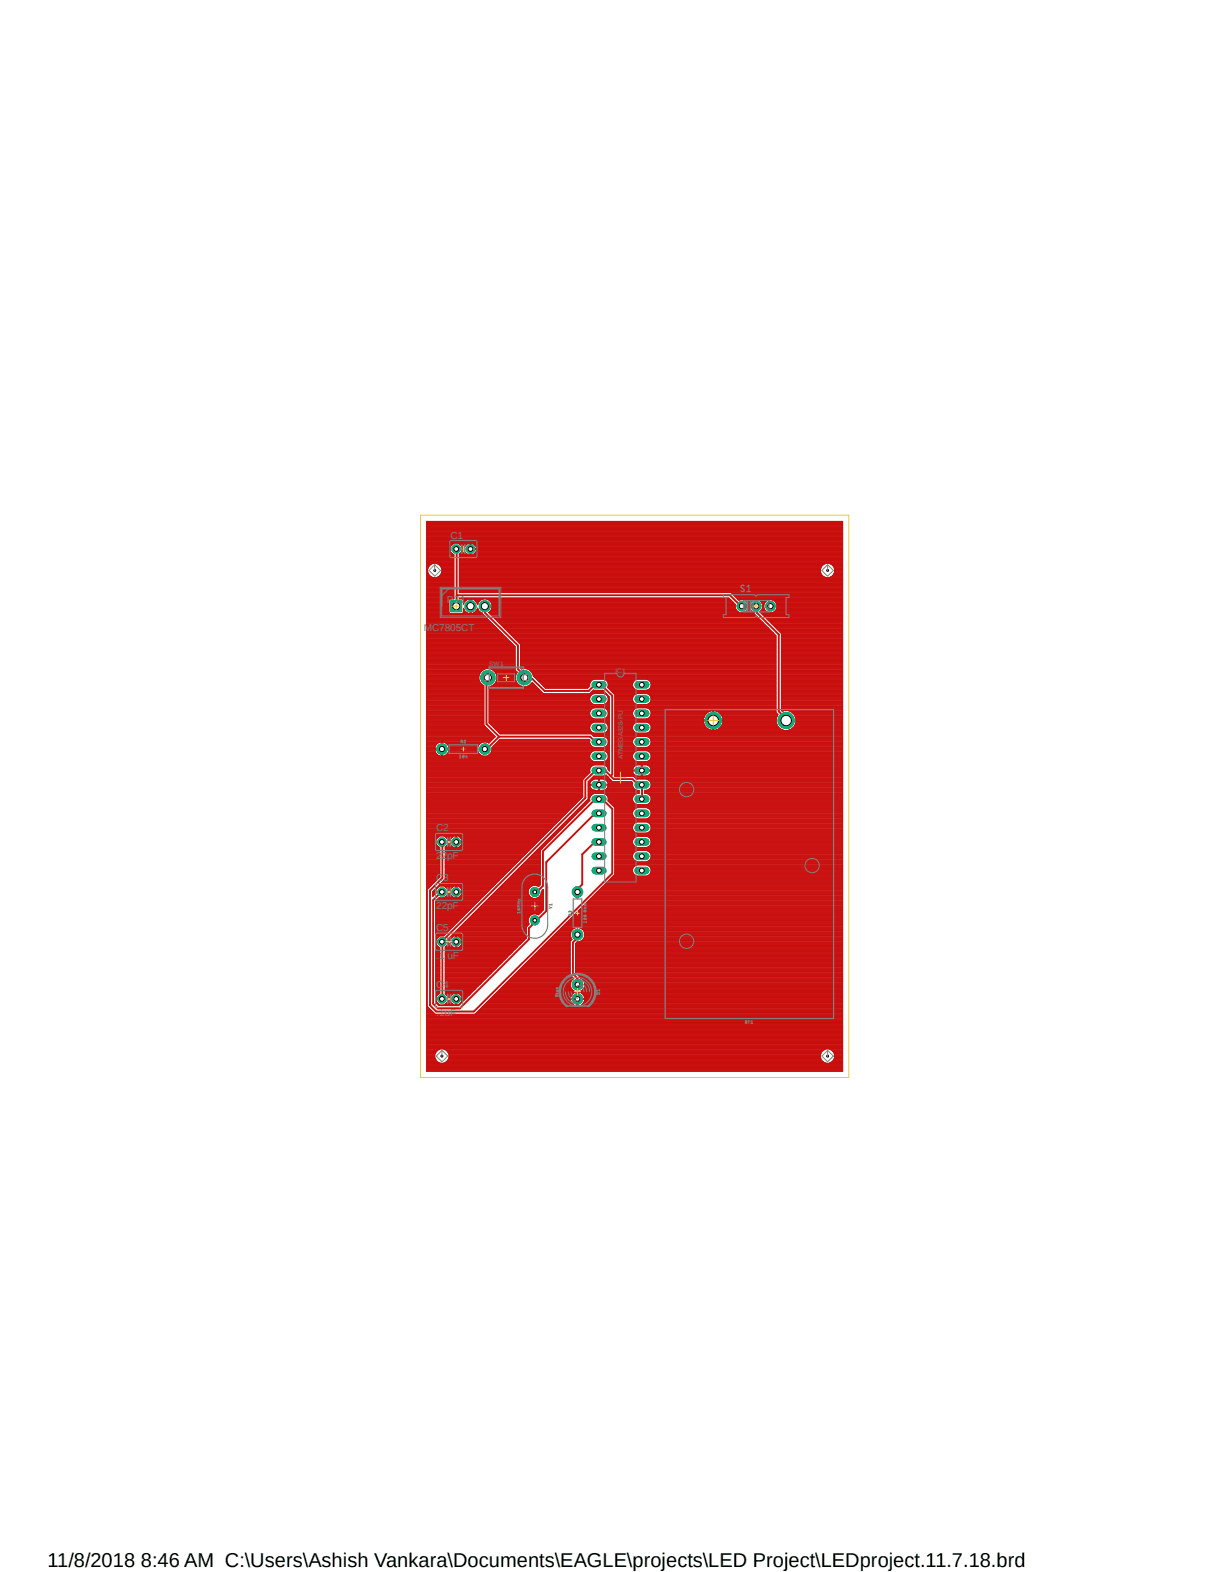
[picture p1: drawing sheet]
<svg xmlns="http://www.w3.org/2000/svg" width="216mm" height="279mm" viewBox="0 0 216 279" stroke-linecap="round" stroke-linejoin="round" font-family="sans-serif">
<defs><g id="words">
<text font-size="3.6" x="8.4" y="278.4">11/8/2018 8:46 AM C:\Users\Ashish Vankara\Documents\EAGLE\projects\LED Project\LEDproject.11.7.18.brd</text>
<g font-size="1.8" fill="#808080">
<text x="80.1" y="95.7">C1</text>
<text x="79.4" y="107.1">PS1</text>
<text x="75.3" y="112.2">MC7805CT</text>
<text x="77.5" y="147.7">C2</text>
<text x="77.5" y="152.7">22pF</text>
<text x="77.5" y="156.6">C3</text>
<text x="77.5" y="161.5">22pF</text>
<text x="77.5" y="165.5">C5</text>
<text x="77.5" y="170.4">.1 uF</text>
<text x="77.5" y="175.6">C4</text>
<text x="77.5" y="180.6">.1uF</text>
</g>
<g font-size="1.1" fill="#808080">
<text x="86.9" y="118.3">SW1</text>
<text x="109.4" y="119.6">IC1</text>
<text x="110.7" y="134.9" transform="rotate(-90 110.7 134.9)">ATMEGA328-PU</text>
</g>
</g></defs>
<path d="M72.1 89.9l80.2 103M152.3 89.9l-80.2 103" fill="none" stroke="#fff" stroke-width=".18"/>
<path d="M100.7 178.8h3.8" fill="none" stroke="#808080" stroke-width=".21"/>
<circle cx="126.7" cy="128.1" r="1.44" fill="#0dab76"/>
<circle cx="126.7" cy="128.1" r="1.44" fill="none" stroke="#0dab76" stroke-width=".18"/>
<circle cx="126.7" cy="128.1" r=".93" fill="#fff"/>
<circle cx="126.7" cy="128.1" r=".93" fill="none" stroke="#000" stroke-width=".18"/>
<circle cx="139.7" cy="128.1" r="1.44" fill="#0dab76"/>
<circle cx="139.7" cy="128.1" r="1.44" fill="none" stroke="#0dab76" stroke-width=".18"/>
<circle cx="139.7" cy="128.1" r=".93" fill="#fff"/>
<circle cx="139.7" cy="128.1" r=".93" fill="none" stroke="#000" stroke-width=".18"/>
<circle cx="81.1" cy="97.6" r=".78" fill="#0dab76"/>
<circle cx="81.1" cy="97.6" r=".78" fill="none" stroke="#0dab76" stroke-width=".18"/>
<circle cx="81.1" cy="97.6" r=".43" fill="#fff"/>
<circle cx="81.1" cy="97.6" r=".43" fill="none" stroke="#000" stroke-width=".18"/>
<circle cx="83.6" cy="97.6" r=".78" fill="#0dab76"/>
<circle cx="83.6" cy="97.6" r=".78" fill="none" stroke="#0dab76" stroke-width=".18"/>
<circle cx="83.6" cy="97.6" r=".43" fill="#fff"/>
<circle cx="83.6" cy="97.6" r=".43" fill="none" stroke="#000" stroke-width=".18"/>
<circle cx="102.6" cy="175" r=".93" fill="#0dab76"/>
<circle cx="102.6" cy="175" r=".93" fill="none" stroke="#0dab76" stroke-width=".18"/>
<circle cx="102.6" cy="175" r=".43" fill="#fff"/>
<circle cx="102.6" cy="175" r=".43" fill="none" stroke="#000" stroke-width=".18"/>
<circle cx="102.6" cy="177.5" r=".93" fill="#0dab76"/>
<circle cx="102.6" cy="177.5" r=".93" fill="none" stroke="#0dab76" stroke-width=".18"/>
<circle cx="102.6" cy="177.5" r=".43" fill="#fff"/>
<circle cx="102.6" cy="177.5" r=".43" fill="none" stroke="#000" stroke-width=".18"/>
<path d="M105.8 121.7h1.3" fill="none" stroke="#0dab76" stroke-width="1.4"/>
<circle cx="106.4" cy="121.7" r=".43" fill="#fff"/>
<circle cx="106.4" cy="121.7" r=".43" fill="none" stroke="#000" stroke-width=".18"/>
<path d="M105.8 124.2h1.3" fill="none" stroke="#0dab76" stroke-width="1.4"/>
<circle cx="106.4" cy="124.2" r=".43" fill="#fff"/>
<circle cx="106.4" cy="124.2" r=".43" fill="none" stroke="#000" stroke-width=".18"/>
<path d="M105.8 126.8h1.3" fill="none" stroke="#0dab76" stroke-width="1.4"/>
<circle cx="106.4" cy="126.8" r=".43" fill="#fff"/>
<circle cx="106.4" cy="126.8" r=".43" fill="none" stroke="#000" stroke-width=".18"/>
<path d="M105.8 129.3h1.3" fill="none" stroke="#0dab76" stroke-width="1.4"/>
<circle cx="106.4" cy="129.3" r=".43" fill="#fff"/>
<circle cx="106.4" cy="129.3" r=".43" fill="none" stroke="#000" stroke-width=".18"/>
<path d="M105.8 131.9h1.3" fill="none" stroke="#0dab76" stroke-width="1.4"/>
<circle cx="106.4" cy="131.9" r=".43" fill="#fff"/>
<circle cx="106.4" cy="131.9" r=".43" fill="none" stroke="#000" stroke-width=".18"/>
<path d="M105.8 134.4h1.3" fill="none" stroke="#0dab76" stroke-width="1.4"/>
<circle cx="106.4" cy="134.4" r=".43" fill="#fff"/>
<circle cx="106.4" cy="134.4" r=".43" fill="none" stroke="#000" stroke-width=".18"/>
<path d="M105.8 136.9h1.3" fill="none" stroke="#0dab76" stroke-width="1.4"/>
<circle cx="106.4" cy="136.9" r=".43" fill="#fff"/>
<circle cx="106.4" cy="136.9" r=".43" fill="none" stroke="#000" stroke-width=".18"/>
<path d="M105.8 139.5h1.3" fill="none" stroke="#0dab76" stroke-width="1.4"/>
<circle cx="106.4" cy="139.5" r=".43" fill="#fff"/>
<circle cx="106.4" cy="139.5" r=".43" fill="none" stroke="#000" stroke-width=".18"/>
<path d="M105.8 142h1.3" fill="none" stroke="#0dab76" stroke-width="1.4"/>
<circle cx="106.4" cy="142" r=".43" fill="#fff"/>
<circle cx="106.4" cy="142" r=".43" fill="none" stroke="#000" stroke-width=".18"/>
<path d="M105.8 144.6h1.3" fill="none" stroke="#0dab76" stroke-width="1.4"/>
<circle cx="106.4" cy="144.6" r=".43" fill="#fff"/>
<circle cx="106.4" cy="144.6" r=".43" fill="none" stroke="#000" stroke-width=".18"/>
<path d="M105.8 147.1h1.3" fill="none" stroke="#0dab76" stroke-width="1.4"/>
<circle cx="106.4" cy="147.1" r=".43" fill="#fff"/>
<circle cx="106.4" cy="147.1" r=".43" fill="none" stroke="#000" stroke-width=".18"/>
<path d="M105.8 149.6h1.3" fill="none" stroke="#0dab76" stroke-width="1.4"/>
<circle cx="106.4" cy="149.6" r=".43" fill="#fff"/>
<circle cx="106.4" cy="149.6" r=".43" fill="none" stroke="#000" stroke-width=".18"/>
<path d="M105.8 152.2h1.3" fill="none" stroke="#0dab76" stroke-width="1.4"/>
<circle cx="106.4" cy="152.2" r=".43" fill="#fff"/>
<circle cx="106.4" cy="152.2" r=".43" fill="none" stroke="#000" stroke-width=".18"/>
<path d="M105.8 154.7h1.3" fill="none" stroke="#0dab76" stroke-width="1.4"/>
<circle cx="106.4" cy="154.7" r=".43" fill="#fff"/>
<circle cx="106.4" cy="154.7" r=".43" fill="none" stroke="#000" stroke-width=".18"/>
<path d="M113.4 154.7h1.3" fill="none" stroke="#0dab76" stroke-width="1.4"/>
<circle cx="114" cy="154.7" r=".43" fill="#fff"/>
<circle cx="114" cy="154.7" r=".43" fill="none" stroke="#000" stroke-width=".18"/>
<path d="M113.4 152.2h1.3" fill="none" stroke="#0dab76" stroke-width="1.4"/>
<circle cx="114" cy="152.2" r=".43" fill="#fff"/>
<circle cx="114" cy="152.2" r=".43" fill="none" stroke="#000" stroke-width=".18"/>
<path d="M113.4 149.6h1.3" fill="none" stroke="#0dab76" stroke-width="1.4"/>
<circle cx="114" cy="149.6" r=".43" fill="#fff"/>
<circle cx="114" cy="149.6" r=".43" fill="none" stroke="#000" stroke-width=".18"/>
<path d="M113.4 147.1h1.3" fill="none" stroke="#0dab76" stroke-width="1.4"/>
<circle cx="114" cy="147.1" r=".43" fill="#fff"/>
<circle cx="114" cy="147.1" r=".43" fill="none" stroke="#000" stroke-width=".18"/>
<path d="M113.4 144.6h1.3" fill="none" stroke="#0dab76" stroke-width="1.4"/>
<circle cx="114" cy="144.6" r=".43" fill="#fff"/>
<circle cx="114" cy="144.6" r=".43" fill="none" stroke="#000" stroke-width=".18"/>
<path d="M113.4 142h1.3" fill="none" stroke="#0dab76" stroke-width="1.4"/>
<circle cx="114" cy="142" r=".43" fill="#fff"/>
<circle cx="114" cy="142" r=".43" fill="none" stroke="#000" stroke-width=".18"/>
<path d="M113.4 139.5h1.3" fill="none" stroke="#0dab76" stroke-width="1.4"/>
<circle cx="114" cy="139.5" r=".43" fill="#fff"/>
<circle cx="114" cy="139.5" r=".43" fill="none" stroke="#000" stroke-width=".18"/>
<path d="M113.4 136.9h1.3" fill="none" stroke="#0dab76" stroke-width="1.4"/>
<circle cx="114" cy="136.9" r=".43" fill="#fff"/>
<circle cx="114" cy="136.9" r=".43" fill="none" stroke="#000" stroke-width=".18"/>
<path d="M113.4 134.4h1.3" fill="none" stroke="#0dab76" stroke-width="1.4"/>
<circle cx="114" cy="134.4" r=".43" fill="#fff"/>
<circle cx="114" cy="134.4" r=".43" fill="none" stroke="#000" stroke-width=".18"/>
<path d="M113.4 131.9h1.3" fill="none" stroke="#0dab76" stroke-width="1.4"/>
<circle cx="114" cy="131.9" r=".43" fill="#fff"/>
<circle cx="114" cy="131.9" r=".43" fill="none" stroke="#000" stroke-width=".18"/>
<path d="M113.4 129.3h1.3" fill="none" stroke="#0dab76" stroke-width="1.4"/>
<circle cx="114" cy="129.3" r=".43" fill="#fff"/>
<circle cx="114" cy="129.3" r=".43" fill="none" stroke="#000" stroke-width=".18"/>
<path d="M113.4 126.8h1.3" fill="none" stroke="#0dab76" stroke-width="1.4"/>
<circle cx="114" cy="126.8" r=".43" fill="#fff"/>
<circle cx="114" cy="126.8" r=".43" fill="none" stroke="#000" stroke-width=".18"/>
<path d="M113.4 124.2h1.3" fill="none" stroke="#0dab76" stroke-width="1.4"/>
<circle cx="114" cy="124.2" r=".43" fill="#fff"/>
<circle cx="114" cy="124.2" r=".43" fill="none" stroke="#000" stroke-width=".18"/>
<path d="M113.4 121.7h1.3" fill="none" stroke="#0dab76" stroke-width="1.4"/>
<circle cx="114" cy="121.7" r=".43" fill="#fff"/>
<circle cx="114" cy="121.7" r=".43" fill="none" stroke="#000" stroke-width=".18"/>
<path d="M80.1 106.8h1.9v1.9h-1.9z" fill-rule="evenodd" fill="#0dab76"/>
<path d="M80.1 106.8h1.9v1.9h-1.9z" fill="none" stroke="#0dab76" stroke-width=".18"/>
<circle cx="81.1" cy="107.7" r=".63" fill="#fff"/>
<circle cx="81.1" cy="107.7" r=".63" fill="none" stroke="#000" stroke-width=".18"/>
<circle cx="83.6" cy="107.7" r=".98" fill="#0dab76"/>
<circle cx="83.6" cy="107.7" r=".98" fill="none" stroke="#0dab76" stroke-width=".18"/>
<circle cx="83.6" cy="107.7" r=".63" fill="#fff"/>
<circle cx="83.6" cy="107.7" r=".63" fill="none" stroke="#000" stroke-width=".18"/>
<circle cx="86.1" cy="107.7" r=".98" fill="#0dab76"/>
<circle cx="86.1" cy="107.7" r=".98" fill="none" stroke="#0dab76" stroke-width=".18"/>
<circle cx="86.2" cy="107.7" r=".63" fill="#fff"/>
<circle cx="86.2" cy="107.7" r=".63" fill="none" stroke="#000" stroke-width=".18"/>
<circle cx="78.5" cy="133.1" r=".93" fill="#0dab76"/>
<circle cx="78.5" cy="133.1" r=".93" fill="none" stroke="#0dab76" stroke-width=".18"/>
<circle cx="78.5" cy="133.1" r=".46" fill="#fff"/>
<circle cx="78.5" cy="133.1" r=".46" fill="none" stroke="#000" stroke-width=".18"/>
<circle cx="86.1" cy="133.1" r=".93" fill="#0dab76"/>
<circle cx="86.1" cy="133.1" r=".93" fill="none" stroke="#0dab76" stroke-width=".18"/>
<circle cx="86.1" cy="133.1" r=".46" fill="#fff"/>
<circle cx="86.1" cy="133.1" r=".46" fill="none" stroke="#000" stroke-width=".18"/>
<circle cx="134.4" cy="107.7" r=".85" fill="#0dab76"/>
<circle cx="134.4" cy="107.7" r=".85" fill="none" stroke="#0dab76" stroke-width=".18"/>
<circle cx="134.4" cy="107.7" r=".46" fill="#fff"/>
<circle cx="134.4" cy="107.7" r=".46" fill="none" stroke="#000" stroke-width=".18"/>
<circle cx="131.8" cy="107.7" r=".85" fill="#0dab76"/>
<circle cx="131.8" cy="107.7" r=".85" fill="none" stroke="#0dab76" stroke-width=".18"/>
<circle cx="131.8" cy="107.7" r=".46" fill="#fff"/>
<circle cx="131.8" cy="107.7" r=".46" fill="none" stroke="#000" stroke-width=".18"/>
<circle cx="136.9" cy="107.7" r=".85" fill="#0dab76"/>
<circle cx="136.9" cy="107.7" r=".85" fill="none" stroke="#0dab76" stroke-width=".18"/>
<circle cx="136.9" cy="107.7" r=".46" fill="#fff"/>
<circle cx="136.9" cy="107.7" r=".46" fill="none" stroke="#000" stroke-width=".18"/>
<circle cx="86.7" cy="120.4" r="1.27" fill="#0dab76"/>
<circle cx="86.7" cy="120.4" r="1.27" fill="none" stroke="#0dab76" stroke-width=".18"/>
<circle cx="86.7" cy="120.4" r=".63" fill="#fff"/>
<circle cx="86.7" cy="120.4" r=".63" fill="none" stroke="#000" stroke-width=".18"/>
<circle cx="93.2" cy="120.4" r="1.27" fill="#0dab76"/>
<circle cx="93.2" cy="120.4" r="1.27" fill="none" stroke="#0dab76" stroke-width=".18"/>
<circle cx="93.2" cy="120.4" r=".63" fill="#fff"/>
<circle cx="93.2" cy="120.4" r=".63" fill="none" stroke="#000" stroke-width=".18"/>
<circle cx="95" cy="158.5" r=".8" fill="#0dab76"/>
<circle cx="95" cy="158.5" r=".8" fill="none" stroke="#0dab76" stroke-width=".18"/>
<circle cx="95" cy="158.5" r=".33" fill="#fff"/>
<circle cx="95" cy="158.5" r=".33" fill="none" stroke="#000" stroke-width=".18"/>
<circle cx="95" cy="163.6" r=".8" fill="#0dab76"/>
<circle cx="95" cy="163.6" r=".8" fill="none" stroke="#0dab76" stroke-width=".18"/>
<circle cx="95" cy="163.6" r=".33" fill="#fff"/>
<circle cx="95" cy="163.6" r=".33" fill="none" stroke="#000" stroke-width=".18"/>
<circle cx="78.5" cy="149.6" r=".78" fill="#0dab76"/>
<circle cx="78.5" cy="149.6" r=".78" fill="none" stroke="#0dab76" stroke-width=".18"/>
<circle cx="78.5" cy="149.6" r=".43" fill="#fff"/>
<circle cx="78.5" cy="149.6" r=".43" fill="none" stroke="#000" stroke-width=".18"/>
<circle cx="81.1" cy="149.6" r=".78" fill="#0dab76"/>
<circle cx="81.1" cy="149.6" r=".78" fill="none" stroke="#0dab76" stroke-width=".18"/>
<circle cx="81.1" cy="149.6" r=".43" fill="#fff"/>
<circle cx="81.1" cy="149.6" r=".43" fill="none" stroke="#000" stroke-width=".18"/>
<circle cx="78.5" cy="158.5" r=".78" fill="#0dab76"/>
<circle cx="78.5" cy="158.5" r=".78" fill="none" stroke="#0dab76" stroke-width=".18"/>
<circle cx="78.5" cy="158.5" r=".43" fill="#fff"/>
<circle cx="78.5" cy="158.5" r=".43" fill="none" stroke="#000" stroke-width=".18"/>
<circle cx="81.1" cy="158.5" r=".78" fill="#0dab76"/>
<circle cx="81.1" cy="158.5" r=".78" fill="none" stroke="#0dab76" stroke-width=".18"/>
<circle cx="81.1" cy="158.5" r=".43" fill="#fff"/>
<circle cx="81.1" cy="158.5" r=".43" fill="none" stroke="#000" stroke-width=".18"/>
<circle cx="78.5" cy="177.5" r=".78" fill="#0dab76"/>
<circle cx="78.5" cy="177.5" r=".78" fill="none" stroke="#0dab76" stroke-width=".18"/>
<circle cx="78.5" cy="177.5" r=".43" fill="#fff"/>
<circle cx="78.5" cy="177.5" r=".43" fill="none" stroke="#000" stroke-width=".18"/>
<circle cx="81.1" cy="177.5" r=".78" fill="#0dab76"/>
<circle cx="81.1" cy="177.5" r=".78" fill="none" stroke="#0dab76" stroke-width=".18"/>
<circle cx="81.1" cy="177.5" r=".43" fill="#fff"/>
<circle cx="81.1" cy="177.5" r=".43" fill="none" stroke="#000" stroke-width=".18"/>
<circle cx="78.5" cy="167.4" r=".78" fill="#0dab76"/>
<circle cx="78.5" cy="167.4" r=".78" fill="none" stroke="#0dab76" stroke-width=".18"/>
<circle cx="78.5" cy="167.4" r=".43" fill="#fff"/>
<circle cx="78.5" cy="167.4" r=".43" fill="none" stroke="#000" stroke-width=".18"/>
<circle cx="81.1" cy="167.4" r=".78" fill="#0dab76"/>
<circle cx="81.1" cy="167.4" r=".78" fill="none" stroke="#0dab76" stroke-width=".18"/>
<circle cx="81.1" cy="167.4" r=".43" fill="#fff"/>
<circle cx="81.1" cy="167.4" r=".43" fill="none" stroke="#000" stroke-width=".18"/>
<circle cx="102.6" cy="166.1" r=".93" fill="#0dab76"/>
<circle cx="102.6" cy="166.1" r=".93" fill="none" stroke="#0dab76" stroke-width=".18"/>
<circle cx="102.6" cy="166.1" r=".46" fill="#fff"/>
<circle cx="102.6" cy="166.1" r=".46" fill="none" stroke="#000" stroke-width=".18"/>
<circle cx="102.6" cy="158.5" r=".93" fill="#0dab76"/>
<circle cx="102.6" cy="158.5" r=".93" fill="none" stroke="#0dab76" stroke-width=".18"/>
<circle cx="102.6" cy="158.5" r=".46" fill="#fff"/>
<circle cx="102.6" cy="158.5" r=".46" fill="none" stroke="#000" stroke-width=".18"/>
<g fill="none" stroke="#c90d0c" stroke-width=".34">
<path d="M81.1 97.6v10.1M81.2 105.8h48.5l2 1.9h.1M86.2 107.8l-.1 1.1 5.9 5.8v4.2l1.4 1.4-.2 .1 .2 .2h1.1l2.3 2.2h7.8l1.1-1.1h1.1l2 2v13.9l-.3 .3M134.4 107.7l.1 1.2 3.9 3.9v13.6l1.4 1.4-.1 .3M86.7 120.4l-.3 .2v8.1l2.3 2.2M88.7 130.9h16.2l.8 .9 .7 .1M88.7 130.9l-2 2h-.6v.2M78.5 149.6l.1 6.4-2.2 2.3v20.4l1.1 1.1h6.7l24.6-24.6v-11.4l-1.7-1.7h-1.4l-9.2 9.2v6.1l-.8 .9h-.6l-.1 .2M78.5 158.5l-1.5 1.5v18.4l.8 .8h3.9l12.3-12.2v-2l1.4-1.4M106.4 149.6h-.7l-2.2 2.2v5.4l-.9 .8v.5M106.4 144.6h-.7l-8.6 8.6v8.7l-1.7 1.7M114 142l.1-2.4-.3-.3h-.6l-.8-.8h-3.3l-1.4-1.4h-1.1l-.2-.2-.1 .2h-.6l-1.7 1.6v3.1l-25.4 25.4-.1 10.3"/>
<path d="M95 163.6h.4M102.6 166.1v.6l-.8 .8v5.6l.8 .8v1.1"/>
</g>
<g fill="none" stroke="#c90d0c" stroke-width=".18">
<path d="M75.8 92.7h73.9v97.7h-73.9zM75.8 97.7h4.2M75.8 98.6h4.8M75.8 100h4.8M75.8 99.9h4.8M75.8 99.8h4.8M75.8 99.7h4.8M75.8 99.6h4.8M75.8 99.5h4.8M75.8 99.4h4.8M75.8 99.3h4.8M75.8 99.2h4.8"/>
<path d="M75.8 99.1h4.8M75.8 99h4.8M75.8 98.9h4.8M75.8 98.8h4.8M75.8 98.7h4.8M75.8 98.5h4.7M75.8 98.4h4.6M75.8 98.3h4.5M75.8 98.2h4.4M75.8 98.1h4.3M75.8 98h4.2M75.8 97.9h4.2"/>
<path d="M75.8 97.8h4.2M75.8 97.6h4.2M75.8 97.5h4.2M75.8 97.4h4.2M75.8 97.3h4.2M75.8 97.2h4.2M75.8 97.2h4.3M75.8 97h4.3M75.8 96.9h4.4M75.8 96.9h4.5M75.8 96.8h4.6M75.8 96.7h4.7"/>
<path d="M75.8 96.6h4.8M75.8 96.5h73.9M75.8 96.4h73.9M75.8 96.3h73.9M75.8 96.1h73.9M75.8 96h73.9M75.8 95.9h73.9M75.8 95.8h73.9M75.8 95.7h73.9M75.8 95.6h73.9M75.8 95.5h73.9M75.8 95.4h73.9"/>
<path d="M75.8 95.2h73.9M75.8 95.1h73.9M75.8 95h73.9M75.8 94.9h73.9M75.8 94.8h73.9M75.8 94.7h73.9M75.8 94.6h73.9M75.8 94.5h73.9M75.8 94.4h73.9M75.8 94.3h73.9M75.8 94.2h73.9M75.8 94.1h73.9"/>
<path d="M75.8 94h73.9M75.8 93.9h73.9M75.8 93.8h73.9M75.8 93.7h73.9M75.8 93.6h73.9M75.8 93.5h73.9M75.8 93.4h73.9M75.8 93.3h73.9M75.8 93.2h73.9M75.8 93.1h73.9M75.8 93h73.9M75.8 92.9h73.9"/>
<path d="M75.8 92.8h73.9M75.8 92.7h73.9M80.6 98.6v7.9h-4.8M80.6 98.6l.1 .1M81.5 96.6h1.6M81.6 98.6h68.1M81.6 100h68.1M81.6 99.9h68.1M81.6 99.8h68.1M81.6 99.7h68.1M81.6 99.6h68.1M81.6 99.5h68.1"/>
<path d="M81.6 99.4h68.1M81.6 99.3h68.1M81.6 99.2h68.1M81.6 99.1h68.1M81.6 99h68.1M81.6 98.9h68.1M81.6 98.8h68.1M81.6 98.7h68.1M81.6 98.6h1.5M81.6 96.7h1.5M81.7 98.5h1.3M81.7 96.8h1.2"/>
<path d="M81.7 98.4h1.2M81.8 96.9h1M81.8 98.3h1M81.9 96.9h.9M81.9 98.2h.8M82 97h.7M82 98.1h.6M82.1 97.2l-.6-.6h-.9l-.6 .6v.8l.6 .6M82.1 97.2v.8l-.5 .5v6.8h48.3l1.4 1.4a1.12 1.12 0 0 1 1.7 .8M82.1 97.7h67.6M82.1 98h.4M82.1 97.9h.4"/>
<path d="M82.1 97.8h.4M82.1 97.7h.4M82.1 97.6h1.4M82.1 97.5h.4M82.1 97.4h.4M82.1 97.3h.4M82.1 97.2h.4M82.1 97.2h.5M82.5 97.7v.3l.7 .6M83.5 98.6h.2M83.5 98.5h.2M83.5 98.4h.2"/>
<path d="M83.5 98.3h.2M83.5 98.2h.2M83.5 98.1h.2M83.5 98h.2M83.5 97.9h.2M83.5 97.8h.2M83.5 97.7h.2M83.5 97.5h.2M83.5 97.4h.2M83.5 97.3h.2M83.5 97.2h.2M83.5 97h.2"/>
<path d="M83.5 96.9h.2M83.5 96.8h.2M83.5 96.7h.2M83.5 96.6h.2M83.7 97.6h66M84.1 96.6h65.6M84.1 98.6h65.6M84.2 96.7h65.5M84.2 98.5h65.5M84.2 96.8h65.5M84.3 98.4h65.4M84.3 96.9h65.4"/>
<path d="M84.4 98.3h65.3M84.4 96.9h65.3M84.5 98.2h65.2M84.5 98.1h65.2M84.5 97h65.2M84.6 97.2l-.6-.6h-.3v2M84.6 97.2v.3h-2.1v-.3l.7-.6h.3v2M84.6 97.7v.3l-.6 .6M84.6 98h65.1M84.6 97.9h65.1M84.6 97.8h65.1M84.6 97.7h65.1"/>
<path d="M84.6 97.5h65.1M84.6 97.4h65.1M84.6 97.3h65.1M84.6 97.2h65.1M75.8 106.6h4M75.8 108.9h4M75.8 102.7h1.1M75.8 107.7h4M75.8 106.3h4.8M75.8 109.1h7.6M75.8 120h9.4M75.8 119.8h9.4"/>
<path d="M75.8 119.8h9.5M75.8 119.7h9.5M75.8 119.6h9.5M75.8 119.5h9.6M75.8 119.4h9.7M75.8 119.3h9.8M75.8 119.2h9.9M75.8 119.1h10.1M75.8 119h10.3M75.8 118.9h10.5M75.8 118.8h15.7M75.8 118.7h15.7"/>
<path d="M75.8 118.6h15.7M75.8 118.5h15.7M75.8 118.4h15.7M75.8 118.3h15.7M75.8 118.2h15.7M75.8 118.1h15.7M75.8 118h15.7M75.8 117.9h15.7M75.8 117.8h15.7M75.8 117.7h15.7M75.8 117.6h15.7M75.8 117.5h15.7"/>
<path d="M75.8 117.4h15.7M75.8 117.3h15.7M75.8 117.2h15.7M75.8 117.1h15.7M75.8 117h15.7M75.8 116.9h15.7M75.8 116.8h15.7M75.8 116.7h15.7M75.8 116.6h15.7M75.8 116.5h15.7M75.8 116.4h15.7M75.8 116.3h15.7"/>
<path d="M75.8 116.2h15.7M75.8 116.1h15.7M75.8 116h15.7M75.8 115.9h15.7M75.8 115.8h15.7M75.8 115.7h15.7M75.8 115.6h15.7M75.8 115.5h15.7M75.8 115.4h15.7M75.8 115.3h15.7M75.8 115.2h15.7M75.8 115.1h15.7"/>
<path d="M75.8 115h15.7M75.8 114.9h15.7M75.8 114.8h15.6M75.8 114.7h15.5M75.8 114.6h15.4M75.8 114.6h15.3M75.8 114.4h15.3M75.8 114.3h15.2M75.8 114.3h15.1M75.8 114.2h15M75.8 114.1h14.9M75.8 114h14.8"/>
<path d="M75.8 113.9h14.7M75.8 113.8h14.6M75.8 113.7h14.5M75.8 113.6h14.4M75.8 113.5h14.3M75.8 113.4h14.2M75.8 113.3h14.1M75.8 113.2h14M75.8 113.1h13.9M75.8 113h13.8M75.8 112.9h13.7M75.8 112.8h13.6"/>
<path d="M75.8 112.7h13.5M75.8 112.6h13.4M75.8 112.5h13.3M75.8 112.4h13.2M75.8 112.3h13.1M75.8 112.2h13.1M75.8 112.1h13M75.8 112.1h12.8M75.8 112h12.8M75.8 111.9h12.7M75.8 111.8h12.6M75.8 111.7h12.5"/>
<path d="M75.8 111.6h12.4M75.8 111.5h12.3M75.8 111.4h12.3M75.8 111.3h12.2M75.8 111.3h12.1M75.8 111.2h12M75.8 111.1h11.9M75.8 111h11.8M75.8 110.9h11.7M75.8 110.8h11.6M75.8 110.7h11.5M75.8 110.6h11.4"/>
<path d="M75.8 110.5h11.4M75.8 110.4h11.3M75.8 110.4h11.2M75.8 110.3h11.1M75.8 110.2h11M75.8 110.1h10.9M75.8 110h10.8M75.8 109.9h10.7M75.8 109.8h10.6M75.8 109.7h10.6M75.8 109.6h10.5M75.8 109.6h10.4"/>
<path d="M75.8 109.5h10.3M75.8 109.3h10.1M75.8 109.2h10M75.8 109.1h9.9M75.8 108.8h4M75.8 108.7h4M75.8 108.6h4M75.8 108.5h4M75.8 108.4h4M75.8 108.3h4M75.8 108.2h4M75.8 108h4"/>
<path d="M75.8 107.9h4M75.8 107.8h4M75.8 107.6h4M75.8 107.5h4M75.8 107.4h4M75.8 107.3h4M75.8 107.2h4M75.8 107.1h4M75.8 107h4M75.8 106.9h4M75.8 106.8h4M75.8 106.7h4"/>
<path d="M75.8 106.6h4.1M75.8 106.4h4.8M75.8 106.2h4.8M75.8 106.1h4.8M75.8 106h4.8M75.8 105.9h4.8M75.8 105.8h4.8M75.8 105.7h4.8M75.8 105.6h4.8M75.8 105.5h4.8M75.8 105.4h4.8M75.8 105.3h4.8"/>
<path d="M75.8 105.2h4.8M75.8 105.1h4.8M75.8 105h4.8M75.8 104.9h4.8M75.8 104.8h4.8M75.8 104.7h4.8M75.8 104.6h4.8M75.8 104.5h4.8M75.8 104.4h4.8M75.8 104.3h4.8M75.8 104.2h4.8M75.8 104.1h4.8"/>
<path d="M75.8 104h4.8M75.8 103.9h4.8M75.8 103.8h4.8M75.8 103.7h4.8M75.8 103.6h4.8M75.8 103.5h4.8M75.8 103.4h4.8M75.8 103.3h4.8M75.8 103.2h4.8M75.8 103.1h4.8M75.8 103h4.8M75.8 102.9h4.8"/>
<path d="M75.8 102.8h4.8M75.8 102.7h4.8M75.8 102.5h.9M75.8 102.4h.7M75.8 102.4h.6M75.8 102.3h.5M75.8 102.2h.4M75.8 102.1h.4M75.8 102h.4M75.8 101.9h.3M75.8 101.8h.2M75.8 101.6h.2"/>
<path d="M75.8 101.5h.2M75.8 101.4h.2M75.8 101.3h.2M75.8 101.2h.2M75.8 101.1h.2M75.8 101h.2M75.8 101h.3M75.8 100.9h.3M75.8 100.8h.4M75.8 100.7h.4M75.8 100.6h.5M75.8 100.5h.6"/>
<path d="M75.8 100.4h.7M75.8 100.3h.7M75.8 100.2h1M75.8 100.2h1.2M75.8 100.1h4.8M76 101.6a1.28 1.28 0 0 0 1 1.1 1.28 1.28 0 0 0 1.3-.6M76 101.1v.5M76.2 100.7l-.2 .4M76.5 100.3l.5-.2h.5l.5 .2M76.5 100.3l-.3 .4M77.6 100.2h3M77.6 102.7h3"/>
<path d="M77.8 100.2h2.8M77.8 102.5h2.8M78 100.3l.3 .4M78 102.4h2.6M78 100.3h2.6M78.1 102.4h2.5M78.1 100.4h2.5M78.1 100.5h2.5M78.2 102.3h2.4M78.2 100.6h2.4M78.3 102.2h2.3M78.3 100.7l.2 .4"/>
<path d="M78.3 102.1h2.3M78.3 100.7h2.3M78.4 102h2.2M78.4 100.8h2.2M78.4 101.9h2.2M78.4 100.9h2.2M78.4 101h2.2M78.5 101.8h2.1M78.5 101h2.1M78.5 101.1v.5M78.5 101.6l-.2 .5M78.5 101.6h2.1"/>
<path d="M78.5 101.5h2.1M78.5 101.4h2.1M78.5 101.3h2.1M78.5 101.2h2.1M78.5 101.1h2.1M79.8 108.8l.2 .3M80 106.5l-.2 .1v2.2M81.6 102.7h65.1M81.6 106.4h48M81.6 105.3h68.1M81.6 105.2h68.1M81.6 105.1h68.1"/>
<path d="M81.6 105h68.1M81.6 104.9h68.1M81.6 104.8h68.1M81.6 104.7h68.1M81.6 104.6h68.1M81.6 104.5h68.1M81.6 104.4h68.1M81.6 104.3h68.1M81.6 104.2h68.1M81.6 104.1h68.1M81.6 104h68.1M81.6 103.9h68.1"/>
<path d="M81.6 103.8h68.1M81.6 103.7h68.1M81.6 103.6h68.1M81.6 103.5h68.1M81.6 103.4h68.1M81.6 103.3h68.1M81.6 103.2h68.1M81.6 103.1h68.1M81.6 103h68.1M81.6 102.9h68.1M81.6 102.8h68.1M81.6 102.7h68.1"/>
<path d="M81.6 102.5h64.9M81.6 102.4h64.7M81.6 102.4h64.6M81.6 102.3h64.5M81.6 102.2h64.4M81.6 102.1h64.4M81.6 102h64.3M81.6 101.9h64.3M81.6 101.9h64.2M81.6 101.8h64.2M81.6 101.6h64.2M81.6 101.5h64.2"/>
<path d="M81.6 101.4h64.2M81.6 101.3h64.2M81.6 101.2h64.2M81.6 101.1h64.2M81.6 101h64.2M81.6 101h64.3M81.6 100.9h64.3M81.6 100.8h64.3M81.6 100.7h64.4M81.6 100.6h64.4M81.6 100.5h64.5M81.6 100.4h64.7"/>
<path d="M81.6 100.3h64.7M81.6 100.2h65M81.6 100.2h65.2M81.6 100.1h68.1M82.2 106.5l.2 .1v.8M82.3 108.9h.8M82.3 106.6h.8M82.3 106.6h.6M82.4 108.1v.7M82.4 108.8l-.2 .3M82.4 108.8h.5M82.4 108.8h.4"/>
<path d="M82.4 108.7h.3M82.4 108.6h.2M82.4 108.5h.1M82.4 108.4h.1M82.4 108.3h.1M82.4 108.2h.1M82.4 107.2h.1M82.4 107.1h.1M82.4 107h.1M82.4 106.9h.2M82.4 106.8h.3M82.4 106.7h.4"/>
<path d="M82.4 108.3l.2 .3M82.5 107.1l-.1 .2M82.6 108.6l.5 .4 .6 .1M82.9 106.6l-.4 .5M83.1 106.6h-.2M83.3 106.5l-.2 .1M83.5 106.6h.2M83.5 108.9h.2M83.5 106.5v1.2h.2v-1.2M83.5 109.1v-1.3h.2v1.3M83.5 108.8h.2M83.5 108.7h.2"/>
<path d="M83.5 108.6h.2M83.5 108.5h.2M83.5 108.4h.2M83.5 108.3h.2M83.5 108.2h.2M83.5 108h.2M83.5 107.9h.2M83.5 107.6h.2M83.5 107.5h.2M83.5 107.4h.2M83.5 107.3h.2M83.5 107.2h.2"/>
<path d="M83.5 107.1h.2M83.5 107h.2M83.5 106.9h.2M83.5 106.8h.2M83.5 106.7h.2M83.7 109.1h.1M83.8 109.1h1.9M83.9 106.5l.2 .1M84.1 106.6h1.5M84.1 108.9h1.5M84.1 106.6h.2M84.3 106.6h1.1"/>
<path d="M84.3 106.6l.3 .3M84.3 108.8h1.1M84.4 108.8h.9M84.4 106.7h.9M84.5 108.7h.7M84.5 106.8h.8M84.6 106.9l.1 .2M84.6 108.6h.5M84.6 106.9h.6M84.7 108.5h.3M84.7 107h.3M84.7 107.1l.1 .2"/>
<path d="M84.7 108.4a1.14 1.14 0 0 1-1 .7M84.7 108.4l.2-.3 .1 .4M84.7 108.4h.3M84.7 107.1h.3M84.8 108.3h.2M84.8 107.2h.2M84.8 107.3l.1 .1M84.8 108.2h.1M84.8 107.3h.1M84.8 107.4h.1M84.9 107.4v.1M85 108.5l.7 .6"/>
<path d="M85.7 109.1l.3 .3h-10.2M85.9 106.5l-.5 .1-.5 .8M86 109.3l5.5 5.6v4.2l.4 .4-.3 .6M86.4 106.5l.5 .1 .3 .4 .2 .5M86.6 106.6h43.2M86.8 106.6h43.1M86.9 108.8l5.3 5.5M86.9 108.8h44.5M86.9 108.9h47.1M87 108.8h44.2M87 106.7h43M87 109.1h47"/>
<path d="M87 108.7h44.1M87 106.8h43M87.1 109.1h46.9M87.1 118.9h4.4M87.1 108.6h43.9M87.1 106.9h43M87.2 109.2h46.9M87.2 108.5h43.7M87.2 107h43M87.2 108.4h43.6M87.2 107.1h43.1M87.3 109.3h46.9"/>
<path d="M87.3 108.3h43.5M87.3 107.2h43.1M87.3 119h4.2M87.3 108.2h43.5M87.3 107.3h43.2M87.4 109.4h46.9M87.4 108.2h43.3M87.4 107.4h43.2M87.4 107.5l-.2 1-.3 .3M87.4 107.7h43.2M87.4 108h43.3M87.4 107.9h43.2"/>
<path d="M87.4 107.8h43.2M87.4 107.6h43.2M87.4 107.5h43.2M87.4 107.4h43.3M87.5 109.5h46.9M87.5 119.1h4M87.5 109.6h47M87.6 109.6h47M87.7 119.2h3.9M87.7 109.7h47M87.8 119.3h3.9M87.8 109.8h46.9"/>
<path d="M87.9 109.9h46.9M87.9 119.4h4M88 110h46.9M88 119.5h3.9M88.1 119.7h3.7M88.1 119.6h3.7M88.1 110.1h46.9M88.1 119.8h3.6M88.2 119.8h3.5M88.2 110.2h46.9M88.2 120h3.5M88.3 110.3h46.9"/>
<path d="M88.3 110.4h47M88.4 110.4h47M88.5 110.5h47M88.6 110.6h47M88.7 110.7h46.9M88.8 110.8h46.9M88.9 110.9h46.9M88.9 111h47M89.1 111.1h46.9M89.2 111.2h46.9M89.2 111.3h46.9M89.3 111.3h46.9"/>
<path d="M89.4 111.4h47M89.5 111.5h46.9M89.6 111.6h46.9M89.7 111.7h46.9M89.7 111.8h47M89.8 111.9h47M90 112h46.9M90 112.1h46.9M90.1 112.1h46.9M90.2 112.2h46.9M90.3 112.3h46.9M90.4 112.4h46.9"/>
<path d="M90.5 112.5h46.9M90.6 112.6h46.9M90.6 112.7h47M90.7 112.8h47M90.8 112.9h47M90.9 112.9h46.9M91 113h46.9M91.1 113.1h46.8M91.2 113.2h46.7M91.3 113.3h46.6M91.4 113.4h46.5M91.4 113.5h46.5"/>
<path d="M91.5 113.6h46.4M91.6 113.7h46.3M91.7 113.7h46.2M91.8 113.8h46.1M91.9 113.9h46M92 114h45.9M92.1 114.1h45.8M92.2 114.2h45.7M92.2 114.3l.3 .2v4.2M92.2 114.3h45.7M92.3 114.3h45.6M92.4 114.4h45.5"/>
<path d="M92.5 118.7l.2 .2a1.53 1.53 0 0 1 2.1 1.2M92.5 118.7h45.4M92.5 118.6h45.4M92.5 118.5h45.4M92.5 118.4h45.4M92.5 118.3h45.4M92.5 118.2h45.4M92.5 118.1h45.4M92.5 118h45.4M92.5 117.9h45.4M92.5 117.8h45.4M92.5 117.7h45.4"/>
<path d="M92.5 117.6h45.4M92.5 117.5h45.4M92.5 117.4h45.4M92.5 117.3h45.4M92.5 117.2h45.4M92.5 117.1h45.4M92.5 117h45.4M92.5 116.9h45.4M92.5 116.8h45.4M92.5 116.7h45.4M92.5 116.6h45.4M92.5 116.5h45.4"/>
<path d="M92.5 116.4h45.4M92.5 116.3h45.4M92.5 116.2h45.4M92.5 116.1h45.4M92.5 116h45.4M92.5 115.9h45.4M92.5 115.8h45.4M92.5 115.7h45.4M92.5 115.6h45.4M92.5 115.5h45.4M92.5 115.4h45.4M92.5 115.3h45.4"/>
<path d="M92.5 115.2h45.4M92.5 115.1h45.4M92.5 115h45.4M92.5 114.9h45.4M92.5 114.8h45.4M92.5 114.7h45.4M92.5 114.6h45.4M92.6 118.8h45.3M92.7 118.9h.1M93.6 118.9h44.3M93.8 119h44.1M94.1 119.1h43.8"/>
<path d="M94.1 119.2h43.8M94.2 119.3h43.7M94.4 119.3h43.5M94.4 119.4h43.5M94.5 119.5h43.4M94.6 119.6h43.3M94.6 119.7h43.3M94.7 119.8h43.2M94.7 120h43.2M129.7 106.5h-48.1v-.2h47.9l1.2 1.1M130 105.4h19.7M130.1 105.5h19.6"/>
<path d="M130.2 105.6h19.5M130.3 105.7h19.4M130.4 105.8h19.3M130.5 105.9h19.2M130.6 106h19.1M130.6 107.5l.2 .9M130.7 107.4l-.1 .1M130.7 106.1h19M130.8 108.4l.3 .4 .5 .1M130.8 106.2h18.9M130.9 106.3h18.8M131 106.4h18.7"/>
<path d="M131.1 106.5h18.6M131.1 106.6h18.6M131.2 106.6h.2M132.2 106.6h1.8M132.2 108.8h1.8M132.4 106.7h1.4M132.4 108.8h1.4M132.5 108.7h1.1M132.5 106.8h1.1M132.6 108.6h1M132.6 106.9h1M132.7 108.5h.7"/>
<path d="M132.7 107h.8M132.8 108.4l-.3 .4-.5 .1M132.8 108.4h.5M132.8 107.1h.6M132.8 108.3h.5M132.8 107.2h.5M132.9 108.2h.4M132.9 107.3h.4M132.9 107.4h.4M133 107.5l-.2 .9M133 107.7h.2M133 108h.2"/>
<path d="M133 107.9h.2M133 107.8h.2M133 107.6h.2M133 107.5h.2M133 107.4h.2M133.2 107.5a1.19 1.19 0 0 1 1.1-.9 1.19 1.19 0 0 1 1.2 .9M133.2 107.5l.1 .9M133.3 108.4l.4 .4h.3M134 108.8v.3M134 109.1l3.9 3.9v13.7l.3 .3M134.7 106.6h1.8M134.9 106.7h1.4"/>
<path d="M135 108.8h1.3M135.1 108.7h1.1M135.1 106.8h1.1M135.1 108.8h1.4M135.2 108.6h.9M135.2 106.9h.9M135.2 108.9h14.5M135.3 108.5h.7M135.3 107h.7M135.3 109.1h14.4M135.3 108.4l-.3 .4 3.9 3.8M135.3 108.4h.6"/>
<path d="M135.3 107.1h.6M135.4 109.1h14.3M135.4 108.3h.4M135.4 107.2h.5M135.4 108.2h.4M135.4 107.3h.4M135.5 109.2h14.2M135.5 108.2h.3M135.5 107.4h.3M135.5 107.5l-.2 .9M135.5 107.7h.2M135.5 108h.3"/>
<path d="M135.5 107.9h.2M135.5 107.8h.2M135.5 107.6h.2M135.5 107.5h.2M135.6 109.3h14.1M135.7 109.4h14M135.7 107.5a1.19 1.19 0 0 1 1.2-.9 1.19 1.19 0 0 1 1.1 .9M135.7 107.5l.2 .9M135.8 109.5h13.9M135.8 109.6h13.9M135.9 108.4l.3 .4 .5 .1M135.9 109.6h13.8"/>
<path d="M136 109.7h13.7M136.1 109.8h13.6M136.2 109.9h13.5M136.3 110h13.4M136.4 110.1h13.3M136.4 110.2h13.3M136.6 110.3h13.1M136.7 110.4h13M136.8 110.5h12.9M136.9 110.6h12.8M137 110.7h12.7M137.1 110.8h12.6"/>
<path d="M137.2 110.9h12.5M137.2 106.6h12.5M137.2 111h12.5M137.3 108.8h12.4M137.3 111.1h12.4M137.5 111.2h12.2M137.5 106.7h12.2M137.5 108.8h12.2M137.5 111.3h12.2M137.6 111.3h12.1M137.6 108.7h12.1M137.6 106.8h12.1"/>
<path d="M137.7 111.4h12M137.7 108.6h12M137.7 106.9h12M137.8 111.5h11.9M137.8 108.5h11.9M137.8 107h11.9M137.9 108.4l-.4 .4-.4 .1M137.9 111.6h11.8M137.9 108.4h11.8M137.9 107.1h11.8M137.9 108.3h11.8M137.9 107.2h11.8"/>
<path d="M138 111.7h11.7M138 108.2h11.7M138 107.3h11.7M138 107.4h11.7M138 107.5l-.1 .9M138 107.7h11.7M138 111.8h11.7M138 108h11.7M138 107.9h11.7M138 107.8h11.7M138 107.6h11.7M138 107.5h11.7"/>
<path d="M138.1 111.9h11.6M138.2 112h11.5M138.3 112.1h11.4M138.4 112.1h11.3M138.5 112.2h11.2M138.6 112.3h11.1M138.7 112.4h11M138.8 112.5h10.9M138.9 112.6v13.6M138.9 120h10.8M138.9 119.8h10.8M138.9 119.7h10.8"/>
<path d="M138.9 119.6h10.8M138.9 119.5h10.8M138.9 119.4h10.8M138.9 119.3h10.8M138.9 119.2h10.8M138.9 119.1h10.8M138.9 119h10.8M138.9 118.9h10.8M138.9 118.8h10.8M138.9 118.7h10.8M138.9 118.6h10.8M138.9 118.5h10.8"/>
<path d="M138.9 118.4h10.8M138.9 118.3h10.8M138.9 118.2h10.8M138.9 118.1h10.8M138.9 118h10.8M138.9 117.9h10.8M138.9 117.8h10.8M138.9 117.7h10.8M138.9 117.6h10.8M138.9 117.5h10.8M138.9 117.4h10.8M138.9 117.3h10.8"/>
<path d="M138.9 117.2h10.8M138.9 117.1h10.8M138.9 117h10.8M138.9 116.9h10.8M138.9 116.8h10.8M138.9 116.7h10.8M138.9 116.6h10.8M138.9 116.5h10.8M138.9 116.4h10.8M138.9 116.3h10.8M138.9 116.2h10.8M138.9 116.1h10.8"/>
<path d="M138.9 116h10.8M138.9 115.9h10.8M138.9 115.8h10.8M138.9 115.7h10.8M138.9 115.6h10.8M138.9 115.5h10.8M138.9 115.4h10.8M138.9 115.3h10.8M138.9 115.2h10.8M138.9 115.1h10.8M138.9 115h10.8M138.9 114.9h10.8"/>
<path d="M138.9 114.8h10.8M138.9 114.7h10.8M138.9 114.6h10.8M138.9 114.4h10.8M138.9 114.3h10.8M138.9 114.2h10.8M138.9 114.1h10.8M138.9 114h10.8M138.9 113.9h10.8M138.9 113.8h10.8M138.9 113.7h10.8M138.9 113.6h10.8"/>
<path d="M138.9 113.5h10.8M138.9 113.4h10.8M138.9 113.3h10.8M138.9 113.2h10.8M138.9 113.1h10.8M138.9 113h10.8M138.9 112.9h10.8M138.9 112.8h10.8M138.9 112.7h10.8M138.9 112.6h10.8M145.8 101.1v.5M145.8 101.6l.2 .5"/>
<path d="M146 100.7l-.2 .4M146 102.1l.3 .4 .5 .2h2.9M146.3 100.3l.5-.2h.5l.4 .2M146.3 100.3l-.3 .4M147.3 100.2h2.4M147.5 100.2h2.2M147.6 102.5h2.1M147.7 100.3l.4 .4M147.7 100.3h2M147.8 102.4h1.9M147.9 102.4h1.8M147.9 100.4h1.8"/>
<path d="M148 102.3h1.7M148 100.5h1.7M148 102.2h1.7M148 100.6h1.7M148.1 100.7l.2 .4M148.1 102.1l-.4 .4-.4 .2M148.1 102.1h1.6M148.1 100.7h1.6M148.2 102h1.5M148.2 100.8h1.5M148.2 101.9h1.5M148.2 101h1.5"/>
<path d="M148.2 100.9h1.5M148.3 101.9h1.4M148.3 101h1.4M148.3 101.1v.5M148.3 101.6l-.2 .5M148.3 101.8h1.4M148.3 101.6h1.4M148.3 101.5h1.4M148.3 101.4h1.4M148.3 101.3h1.4M148.3 101.2h1.4M148.3 101.1h1.4"/>
<path d="M75.8 131.9h11.3M75.8 134.4h29M75.8 131.4h11.7M75.8 132.8h1.5M75.8 130.9h12.1M75.8 130.4h11.7M75.8 135.9h32.5M75.8 120.7h9.3M75.8 121.9h10.2M75.8 122.3h10.2M75.8 123.3h10.2M75.8 138.9h27.7"/>
<path d="M75.8 138h28.3M75.8 125.8h10.2M75.8 127.8h10.2M75.8 133.4h1.5M75.8 135.4h32.5M75.8 139.6h27.7M75.8 139.4h27.7M75.8 139.9h27.7M75.8 139.8h27.7M75.8 139.7h27.7M75.8 139.5h27.7M75.8 139.3h27.7"/>
<path d="M75.8 139.2h27.7M75.8 139.1h27.7M75.8 139h27.7M75.8 138.8h27.7M75.8 138.7h27.7M75.8 138.6h27.7M75.8 138.5h27.8M75.8 138.4h27.9M75.8 138.3h28M75.8 138.1h28.1M75.8 138h28.2M75.8 137.9h28.4"/>
<path d="M75.8 137.8h28.5M75.8 137.7h28.6M75.8 137.6h28.7M75.8 137.5h28.8M75.8 137.4h28.9M75.8 137.3h29M75.8 137.2h29M75.8 137.1h29M75.8 137h29M75.8 136.9h29M75.8 136.8h29M75.8 136.7h29"/>
<path d="M75.8 136.6h29.1M75.8 136.5h29.1M75.8 136.4h29.1M75.8 136.3h29.2M75.8 136.2h29.3M75.8 136.1h29.4M75.8 136h29.6M75.8 135.8h32.5M75.8 135.7h32.5M75.8 135.6h32.5M75.8 135.5h32.5M75.8 135.3h29.6"/>
<path d="M75.8 135.2h29.4M75.8 135.1h29.3M75.8 135h29.2M75.8 135h29.1M75.8 134.9h29.1M75.8 134.8h29.1M75.8 134.7h29M75.8 134.6h29M75.8 134.5h29M75.8 134.3h2.3M75.8 134.2h2.1M75.8 134.2h2"/>
<path d="M75.8 134.1h1.9M75.8 134h1.8M75.8 133.9h1.7M75.8 133.8h1.6M75.8 133.7h1.6M75.8 133.6h1.5M75.8 133.5h1.5M75.8 133.3h1.5M75.8 133.2h2.6M75.8 133.1h2.6M75.8 133h1.5M75.8 132.9h1.5"/>
<path d="M75.8 132.6h1.5M75.8 132.5h1.6M75.8 132.4h1.7M75.8 132.3h1.8M75.8 132.2h1.8M75.8 132.1h2M75.8 132h2.1M75.8 132h2.3M75.8 131.7h11.4M75.8 131.6h11.5M75.8 131.5h11.6M75.8 131.3h11.8"/>
<path d="M75.8 131.2h11.9M75.8 131.1h12M75.8 131.1h12.1M75.8 131h12.2M75.8 130.8h12M75.8 130.7h12M75.8 130.6h11.9M75.8 130.5h11.8M75.8 130.3h11.6M75.8 130.3h11.5M75.8 130.2h11.4M75.8 130.1h11.3"/>
<path d="M75.8 130h11.2M75.8 129.9h11.2M75.8 129.8h11.1M75.8 129.7h11M75.8 129.6h10.9M75.8 129.5h10.8M75.8 129.5h10.7M75.8 129.4h10.6M75.8 129.3h10.6M75.8 129.2h10.5M75.8 129.1h10.3M75.8 129h10.3"/>
<path d="M75.8 128.9h10.2M75.8 128.8h10.2M75.8 128.7h10.2M75.8 128.6h10.2M75.8 128.5h10.2M75.8 128.4h10.2M75.8 128.3h10.2M75.8 128.2h10.2M75.8 128.1h10.2M75.8 128h10.2M75.8 127.9h10.2M75.8 127.7h10.2"/>
<path d="M75.8 127.6h10.2M75.8 127.5h10.2M75.8 127.4h10.2M75.8 127.3h10.2M75.8 127.1h10.2M75.8 127h10.2M75.8 126.9h10.2M75.8 126.8h10.2M75.8 126.7h10.2M75.8 126.6h10.2M75.8 126.5h10.2M75.8 126.4h10.2"/>
<path d="M75.8 126.2h10.2M75.8 126.1h10.2M75.8 126h10.2M75.8 125.9h10.2M75.8 125.7h10.2M75.8 125.6h10.2M75.8 125.5h10.2M75.8 125.3h10.2M75.8 125.2h10.2M75.8 125.1h10.2M75.8 125h10.2M75.8 124.9h10.2"/>
<path d="M75.8 124.8h10.2M75.8 124.7h10.2M75.8 124.6h10.2M75.8 124.5h10.2M75.8 124.4h10.2M75.8 124.3h10.2M75.8 124.2h10.2M75.8 124.1h10.2M75.8 124h10.2M75.8 123.9h10.2M75.8 123.8h10.2M75.8 123.7h10.2"/>
<path d="M75.8 123.6h10.2M75.8 123.5h10.2M75.8 123.4h10.2M75.8 123.2h10.2M75.8 123.1h10.2M75.8 123h10.2M75.8 122.9h10.2M75.8 122.8h10.2M75.8 122.7h10.2M75.8 122.6h10.2M75.8 122.5h10.2M75.8 122.4h10.2"/>
<path d="M75.8 122.2h10.2M75.8 122.1h10.2M75.8 122h10.2M75.8 121.8h10.1M75.8 121.7h9.9M75.8 121.6h9.8M75.8 121.5h9.8M75.8 121.5h9.7M75.8 121.4h9.6M75.8 121.3h9.5M75.8 121.2h9.5M75.8 121.1h9.5"/>
<path d="M75.8 121h9.4M75.8 120.9h9.4M75.8 120.8h9.3M75.8 120.6h9.3M75.8 120.5h9.3M75.8 120.4h9.3M75.8 120.3h9.3M75.8 120.2h9.3M75.8 120.1h9.3M77.3 133.1h2.5M77.3 133.1h.1M77.3 133.2h2.5"/>
<path d="M77.3 133.2v.1M77.3 133.2v.2M77.3 133.4l.1 .4M77.3 132.6v.5M77.4 132.5l-.1 .1M77.4 133.8l.5 .4 .5 .2M77.6 132.3l-.2 .2M78.4 132.8h.2M78.4 133.4h.2M78.4 131.9v2.5M78.4 131.9h.1M78.4 131.9l-.4 .1-.4 .3"/>
<path d="M78.4 134.4l.1 .1M78.4 134.3h.2M78.4 134.2h.2M78.4 134.1h.2M78.4 134h.2M78.4 133.9h.2M78.4 133.8h.2M78.4 133.7h.2M78.4 133.6h.2M78.4 133.5h.2M78.4 133.3h.2M78.4 133h.2"/>
<path d="M78.4 132.9h.2M78.4 132.6h.2M78.4 132.5h.2M78.4 132.4h.2M78.4 132.3h.2M78.4 132.2h.2M78.4 132.1h.2M78.4 132h.2M78.6 131.9v2.5M78.6 134.4l.1 .1M78.6 131.9h.1M78.6 131.9l.6 .1 .4 .5"/>
<path d="M78.6 133.2h6.3M78.6 133.1h6.3M79 134.3h6.7M79 132h6.7M79.1 134.2h6.4M79.2 132h6.3M79.3 134.2h6.1M79.3 132.1h6M79.4 134.1h5.9M79.4 132.2h5.9M79.5 134h5.7M79.5 132.3h5.7"/>
<path d="M79.5 133.9h5.6M79.5 132.4h5.6M79.6 133.8h5.4M79.6 133.8a1.34 1.34 0 0 1-1 .6M79.6 132.5l.1 .1M79.6 132.5h5.4M79.7 133.7h5.3M79.7 132.5h5.3M79.7 132.6l.1 .5M79.7 133.6h5.3M79.7 133.5h5.2M79.7 132.8h5.2"/>
<path d="M79.7 132.6h5.3M79.8 132.8h5.1M79.8 133.4h5.1M79.8 133.4l-.2 .4M79.8 133.3h5.1M79.8 132.9h5.1M79.8 133.2v.1M79.8 133.2v.2M79.8 133.1h.1M79.8 133h5.1M85.1 120.1a1.63 1.63 0 0 1 1.6-1.3 1.63 1.63 0 0 1 1.6 1.3M85.1 120.1a1.53 1.53 0 0 0 .9 1.8"/>
<path d="M85.9 131.9a1.3 1.3 0 0 0-1 1.2 1.3 1.3 0 0 0 1 1.3M86 121.9v7M86 128.9l2 2-1.1 1.2-.5-.2M86.6 134.3h18.2M86.6 132h.4M86.8 134.2h18M86.8 132h.1M86.9 128.5l2 1.9h19.4M86.9 122.3h8.7M86.9 123.3h18.5M86.9 125.8h21.4M86.9 127.8h21.4"/>
<path d="M86.9 134.2h17.9M86.9 128.5h18.3M86.9 128.4h18.6M86.9 128.3h21.4M86.9 128.2h21.4M86.9 128.1h21.4M86.9 128h21.4M86.9 127.9h21.4M86.9 127.7h18.4M86.9 127.6h18.3M86.9 127.5h18.2M86.9 127.4h18.1"/>
<path d="M86.9 127.3h18M86.9 127.1h18M86.9 127h17.9M86.9 126.9h17.9M86.9 126.8h17.9M86.9 126.7h17.9M86.9 126.6h17.9M86.9 126.5h17.9M86.9 126.4h18M86.9 126.2h18M86.9 126.2h18.1M86.9 126.1h18.2"/>
<path d="M86.9 126h18.3M86.9 125.9h18.4M86.9 125.7h21.4M86.9 125.6h21.4M86.9 125.5h21.4M86.9 125.3h21.4M86.9 125.2h18.6M86.9 125.1h18.3M86.9 125h18.3M86.9 124.9h18.2M86.9 124.8h18.1M86.9 124.8h18"/>
<path d="M86.9 124.7h18M86.9 124.6h18M86.9 124.5h17.9M86.9 124.4h17.9M86.9 124.3h17.9M86.9 124.2h17.9M86.9 124.1h17.9M86.9 124h17.9M86.9 123.9h18M86.9 123.8h18M86.9 123.7h18M86.9 123.6h18.1"/>
<path d="M86.9 123.5h18.2M86.9 123.4h18.3M86.9 123.2h9.6M86.9 123.1h9.5M86.9 123.1h9.4M86.9 123h9.3M86.9 122.9h9.2M86.9 122.8h9.2M86.9 122.7h9.1M86.9 122.6h9M86.9 122.5h8.9M86.9 122.4h8.8"/>
<path d="M86.9 122.3h8.6M86.9 122.2h8.5M86.9 122.1h8.4M87 134.1h17.9M87 128.6h18.2M87.1 134h17.8M87.1 128.7h18M87.1 122h5.7M87.2 133.9h17.7M87.2 128.7h17.8M87.2 133.8h17.8M87.2 128.8h17.7"/>
<path d="M87.3 133.7h17.8M87.3 133.6h17.9M87.3 121.9h5.2M87.3 133.5h18M87.3 128.9h17.6M87.4 133.4h18.1M87.4 132.9a1.33 1.33 0 0 1-1 1.5M87.4 132.9h.1M87.4 133.3h20.9M87.4 133.2h20.9M87.4 133.1h20.9M87.4 133h20.9"/>
<path d="M87.4 132.9h20.9M87.5 132.8h20.8M87.5 129h17.4M87.5 132.8h17.8M87.5 129.1h17.3M87.5 121.8h4.8M87.6 132.6h17.6M87.6 129.2h17.2M87.7 121.7h4.5M87.7 132.5h17.4M87.7 129.3h17.1M87.8 121.6h4.3"/>
<path d="M87.8 132.5h17.2M87.8 129.4h17M87.8 121.5h4.2M87.9 132.4h17M87.9 129.5h16.9M87.9 121.5h4M88 129.5h16.8M88 132.3h16.9M88 121.4h3.9M88.1 129.6h16.7M88.1 132.2h16.8M88.1 121.3h3.7"/>
<path d="M88.1 129.7h16.8M88.1 121.2h3.7M88.1 121.1h3.6M88.2 132.1h16.6M88.2 121h3.5M88.2 129.8h16.7M88.2 120.9h3.5M88.3 132h16.5M88.3 120.8h3.3M88.3 120.1h3.3M88.3 120.1a1.6 1.6 0 0 1-1.4 1.9v6.5M88.3 120.7h3.3"/>
<path d="M88.3 120.6h3.3M88.3 120.5h3.3M88.3 120.4h3.3M88.3 120.3h3.3M88.3 120.2h3.3M88.3 129.9h16.6M88.4 131.9h16.4M88.4 130h16.6M88.5 131.7h16.3M88.5 130.1h16.6M88.6 131.7h16.2M88.6 130.2h16.6"/>
<path d="M88.7 131.6h16.1M88.7 130.3h16.7M88.8 131.5h16M88.8 130.3h19.5M91.6 120.1a1.62 1.62 0 0 0 1 1.8 1.62 1.62 0 0 0 1.9-.5M93.6 122h1.6M93.9 121.9h1.3M94.1 121.8h1M94.1 121.7h.9M94.3 121.6h.6M94.4 121.5h.4M94.4 121.5h.3"/>
<path d="M94.5 121.4l.1-.1 2 2M94.5 121.4h.1M94.7 120.1h43.2M94.8 120.1l.2 .3M94.8 120.1h43.1M94.8 120.2h43.1M95 120.3h42.9M95 120.4l2 1.9h7.4l.4-.4M95 120.4h42.9M95.1 120.5h42.8M95.2 120.6h42.7M95.3 120.6h42.6"/>
<path d="M95.4 120.7h10.1M95.5 120.8h9.8M95.5 120.9h9.7M95.6 121h9.5M95.7 121.1h9.3M95.8 121.2h9.1M95.9 121.3h9M96 121.4h8.9M96.1 121.5h8.7M96.2 121.5h8.6M96.3 121.6h8.5M96.4 121.7h8.4"/>
<path d="M96.4 121.8h8.4M96.5 121.9h8.3M96.6 122h8.1M96.7 122.1h7.9M96.8 122.2h7.8M96.9 122.3h7.6M104.5 138.9v3.1l-25 25 .1 .9-.5 .4v8.4l.5 .4M104.5 138.9h.4M104.5 139.6h7.9M104.5 139.4h7.9M104.5 139.9h.4M104.5 139.8h.4"/>
<path d="M104.5 139.7h.3M104.5 139.5h1.9M104.5 139.3h.3M104.5 139.2h.3M104.5 139.1h.4M104.5 139h.4M104.6 138.9h.4M104.7 138.8h.4M104.8 134.6a1.04 1.04 0 0 1 .8-1.2h1.7a.97 .97 0 0 1 .8 1.2M104.8 124v.5M104.8 129.1v.4M104.8 131.7a1.04 1.04 0 0 0 .8 1.1"/>
<path d="M104.8 136.7l.1 .5-1.4 1.4v3M104.8 123.3l.7-.7 1.6 .1 1.2 1.2M104.8 124.5l.4 .6M104.8 129.5l.1 .4M104.8 134.6l.1 .4M104.8 138.7h.4M104.8 131.6l-.2-.2h-15.7l-1.5 1.5M104.8 131.6v.1M104.8 139.6l.2 .5M104.9 138.6h.4M104.9 123.2h2.8M104.9 139l-.1 .4"/>
<path d="M104.9 126.2l-.1 .4v.4l.1 .3M104.9 136.4l-.1 .3M104.9 123.7l-.1 .3M104.9 127.3l.7 .5M104.9 129.9l.7 .4h1.7l.4-.1M104.9 135l.7 .4M104.9 138.5h.7M104.9 123.1h2.7M105 138.4h3.3M105 123.1h2.5M105.1 130.4l.4 .5M105.1 138.3h3.1"/>
<path d="M105.1 123h2.3M105.2 130.5h3.1M105.2 138.3h3M105.2 122.9h2.1M105.2 128.5l.4-.1h1.7l.4 .1M105.2 128.5l-.4 .6M105.2 130.6h3.1M105.3 138.1h2.8l-.4-.3-.4 .1h-1.8l-1 1M105.3 138.6l1.1-.1v2M105.3 138.6l-.4 .4M105.3 130.7h3M105.3 122.8h1.9"/>
<path d="M105.4 138h2.6M105.4 130.8h2.9M105.4 122.7h1.7M105.5 130.9h2.8M105.5 138h2.4M105.6 135.9l-.7 .5M105.6 125.8l-.7 .4M106.4 138.9h.1M106.4 139.9h.1M106.4 139.8h.1M106.4 139.7h.1M106.4 139.3h.1"/>
<path d="M106.4 139.2h.1M106.4 139.1h.1M106.4 139h.1M106.4 138.8h.1M106.4 138.7h.1M106.4 138.6h.1M106.4 138.5h.1M106.5 139.5h5.9M107.3 120.7a.97 .97 0 0 1 .8 1.2M107.3 130.9l.6 .4M107.3 135.9l.4 .2M107.3 125.8l.6 .4"/>
<path d="M107.3 138.5h1.1M107.4 133.4h.9M107.4 137.9h.4M107.4 128.4h.9M107.4 125.2h.9M107.4 123.3h.3M107.4 130.3h.9M107.5 136h.8M107.5 135.3h.8M107.5 131h.8M107.5 127.7h.8M107.5 125.9h.8"/>
<path d="M107.6 138.6l-1.1-.1v2M107.6 138.6l.3 .3M107.6 138.6h.9M107.6 132.8h.7M107.6 120.8h5.3M107.6 137.8h.1M107.6 133.5h.7M107.6 125.1h.7M107.7 128.5l.4 .6M107.7 136.1l.2 .3M107.7 123.4l-.4-.1h-1.7l-.7 .4M107.7 123.4l.2 .3"/>
<path d="M107.7 136.1h.6M107.7 130.2h.6M107.7 128.5h.6M107.7 123.4h.1M107.7 138.7h.9M107.7 135.2h.6M107.7 131.1h.6M107.7 127.6h.6M107.7 126h.6M107.7 133.6h.6M107.7 132.6h.6M107.7 130.1h.6"/>
<path d="M107.7 128.6h.6M107.7 125h.6M107.7 123.5h.2M107.7 120.9h5.1M107.8 138.8h.9M107.8 136.2h.5M107.8 135.1h.5M107.8 131.1h.5M107.8 127.5h.5M107.8 126.1h.5M107.8 133.7h.5M107.8 132.5h.5"/>
<path d="M107.8 130h.5M107.8 128.7h.5M107.8 124.9h.5M107.8 123.6h.2M107.8 121h4.9M107.9 138.9l.1 .1M107.9 138.9h.9M107.9 136.3h.4M107.9 135h.4M107.9 131.2h.4M107.9 127.4h.4M107.9 126.2h.4"/>
<path d="M107.9 133.8h.4M107.9 132.5h.4M107.9 128.7h.4M107.9 124.8h.4M107.9 121.1h4.7M107.9 126.2l.2 .4-.2 .7M107.9 131.3l.2 .4M107.9 138.9h4.3l.2 .3v.5M107.9 136.4l.2 .3M107.9 123.7l.2 .3M107.9 127.3l-.6 .5M107.9 129.9l-.2 .3"/>
<path d="M107.9 135l-.6 .4M107.9 136.4h.4M107.9 133.9h.4M107.9 132.4h.4M107.9 131.3h.4M107.9 129.9h.4M107.9 128.8h.4M107.9 127.3h.4M107.9 123.7h.2M107.9 121.2h4.6M108 131.4h.3M108 122.2l1.3 1.3"/>
<path d="M108 139l.1 .4M108 139.9h4.5M108 139h4.3M108 136.6h.3M108 136.5h.3M108 134.9h.3M108 134h.3M108 132.3h.3M108 129.8h.3M108 129.7h.3M108 128.9h.3M108 127.3h.3"/>
<path d="M108 126.4h.3M108 124.7h.3M108 123.9h.3M108 123.8h.2M108 122.2h4.5M108 121.3h4.5M108 138.1l.8 .8M108 139.8h4.5M108 139.1h4.4M108 136.7h.3M108 134.8h.3M108 134.7h.3"/>
<path d="M108 134.1h.3M108 132.2h.3M108 131.5h.3M108 129.6h.3M108 129h.3M108 127.1h.3M108 124.6h.3M108 124h.3M108 122.3h4.6M108 122.1h4.5M108 122h4.4M108 121.4h4.5"/>
<path d="M108.1 124v.5M108.1 129.1v.4M108.1 131.7a.97 .97 0 0 1-.8 1.1M108.1 136.7v.1M108.1 131.9h.2M108.1 134.4h.2M108.1 121.9h4.3M108.1 121.9l-.1 .3M108.1 124.5l-.4 .6-.4 .1h-1.7l-.4-.1M108.1 129.5l-.2 .4M108.1 134.6l-.2 .4M108.1 139.7h4.3"/>
<path d="M108.1 139.3h4.3M108.1 139.2h4.3M108.1 136.8h.2M108.1 136.7h.2M108.1 134.6h.2M108.1 134.5h.2M108.1 134.3h.2M108.1 134.2h.2M108.1 132.1h.2M108.1 132h.2M108.1 131.7h.2M108.1 131.6h.2"/>
<path d="M108.1 129.5h.2M108.1 129.4h.2M108.1 129.3h.2M108.1 129.2h.2M108.1 129.1h.2M108.1 127h.2M108.1 126.9h.2M108.1 126.8h.2M108.1 126.7h.2M108.1 126.6h.2M108.1 126.5h.2M108.1 124.5h.2"/>
<path d="M108.1 124.4h.2M108.1 124.3h.2M108.1 124.2h.2M108.1 124.1h.2M108.1 124h.2M108.1 121.8h4.3M108.1 121.7h4.3M108.1 121.6h4.3M108.1 121.5h4.3M108.1 139.6l-.2 .5M108.2 122.3h4.4M108.2 136.9h.1"/>
<path d="M108.2 122.4h4.5M108.3 123.9v13.1l-.2-.2M108.3 137h.1M108.3 122.5h4.5M108.4 122.6h4.6M108.5 122.7h29.4M108.6 122.8h29.3M108.7 122.9h29.2M108.8 123h29.1M108.8 123.1h29.1M108.9 123.1h29M109.1 123.2h28.8"/>
<path d="M109.1 123.3h3.9M109.2 137.9h3.9M109.2 123.4h3.6M109.3 123.5v14.5h40.4M109.3 131.9h3.1M109.3 134.4h3.1M109.3 131.4h3.2M109.3 132.8h3.8M109.3 130.9h40.4M109.3 130.4h40.4M109.3 135.9h40.4M109.3 125.8h28.6"/>
<path d="M109.3 127.8h15.7M109.3 133.4h3.8M109.3 135.4h40.4M109.3 137.8h3.6M109.3 137.7h3.5M109.3 137.6h3.4M109.3 137.5h3.3M109.3 137.5h3.2M109.3 137.4h3.2M109.3 137.3h3.1M109.3 137.2h3.1M109.3 137.1h3.1"/>
<path d="M109.3 137h4.7M109.3 136.9h4.7M109.3 136.8h3.1M109.3 136.7h3.1M109.3 136.6h3.2M109.3 136.5h3.2M109.3 136.4h3.3M109.3 136.3h3.3M109.3 136.2h3.4M109.3 136.1h3.6M109.3 136h3.7M109.3 135.8h40.4"/>
<path d="M109.3 135.7h40.4M109.3 135.6h40.4M109.3 135.5h40.4M109.3 135.3h3.7M109.3 135.2h3.5M109.3 135.1h3.4M109.3 135h3.3M109.3 134.9h3.2M109.3 134.8h3.2M109.3 134.7h3.1M109.3 134.6h3.1M109.3 134.5h3.1"/>
<path d="M109.3 134.3h3.1M109.3 134.2h3.1M109.3 134.1h3.2M109.3 134h3.2M109.3 133.9h3.2M109.3 133.8h3.3M109.3 133.7h3.4M109.3 133.6h3.5M109.3 133.5h3.6M109.3 133.3h40.4M109.3 133.2h40.4M109.3 133.1h40.4"/>
<path d="M109.3 133h40.4M109.3 132.9h40.4M109.3 132.8h3.6M109.3 132.6h3.5M109.3 132.5h3.4M109.3 132.5h3.3M109.3 132.4h3.2M109.3 132.3h3.2M109.3 132.2h3.2M109.3 132.1h3.1M109.3 132h3.1M109.3 131.7h3.1"/>
<path d="M109.3 131.6h3.1M109.3 131.5h3.2M109.3 131.3h3.3M109.3 131.2h3.3M109.3 131.1h3.4M109.3 131.1h3.5M109.3 131h3.7M109.3 130.8h40.4M109.3 130.7h40.4M109.3 130.6h40.4M109.3 130.5h40.4M109.3 130.3h40.4"/>
<path d="M109.3 130.3h3.7M109.3 130.2h3.5M109.3 130.1h3.4M109.3 130h3.3M109.3 129.9h3.3M109.3 129.8h3.2M109.3 129.7h3.2M109.3 129.6h3.1M109.3 129.5h3.1M109.3 129.4h3.1M109.3 129.3h3.1M109.3 129.2h3.1"/>
<path d="M109.3 129.1h3.1M109.3 129h3.1M109.3 128.9h3.2M109.3 128.8h3.2M109.3 128.7h3.3M109.3 128.6h3.5M109.3 128.5h3.6M109.3 128.4h3.8M109.3 128.3h15.7M109.3 128.2h15.7M109.3 128.1h17.4M109.3 128h17.4"/>
<path d="M109.3 127.9h15.7M109.3 127.7h3.6M109.3 127.6h3.5M109.3 127.5h3.4M109.3 127.4h3.3M109.3 127.3h3.3M109.3 127.3h3.2M109.3 127.1h3.2M109.3 127h3.1M109.3 126.9h3.1M109.3 126.8h3.1M109.3 126.7h3.1"/>
<path d="M109.3 126.6h3.1M109.3 126.5h3.1M109.3 126.4h3.2M109.3 126.2h3.3M109.3 126.1h3.4M109.3 126h3.5M109.3 125.9h3.6M109.3 125.7h28.6M109.3 125.6h28.6M109.3 125.5h28.6M109.3 125.3h28.6M109.3 125.2h3.8"/>
<path d="M109.3 125.1h3.6M109.3 125h3.5M109.3 124.9h3.3M109.3 124.8h3.3M109.3 124.8h3.2M109.3 124.7h3.2M109.3 124.6h3.1M109.3 124.5h3.1M109.3 124.4h3.1M109.3 124.3h3.1M109.3 124.2h3.1M109.3 124.1h3.1"/>
<path d="M109.3 124h3.1M109.3 123.9h3.2M109.3 123.8h3.2M109.3 123.7h3.3M109.3 123.6h3.3M109.3 123.5h3.4M112.4 131.7a1.04 1.04 0 0 0 .8 1.1h1.7a.96 .96 0 0 0 .8-1.1M112.4 124a1.04 1.04 0 0 0 .8 1.2h1.7l.4-.1 .4-.6M112.4 137h3.3M112.4 136.9h3.3M112.4 136.9h.1M112.4 137v.1"/>
<path d="M112.4 121.9a1.04 1.04 0 0 1 .8-1.2h1.7a.96 .96 0 0 1 .8 1.2M112.4 134.6a1.04 1.04 0 0 1 .8-1.2h1.7a.96 .96 0 0 1 .8 1.2M112.4 139.7l.2 .3M112.4 134.6l.2 .4M112.4 129.5l.2 .4M112.4 121.9l.2 .4M112.4 136.7v.2M112.6 126.2l-.2 .4v.4l.2 .3M112.6 122.3l.2 .3 .4 .1h1.7l.4-.1 .3-.3M112.6 123.7l-.2 .3M112.6 135l.2 .3 .4 .1M112.6 131.3l-.2 .4"/>
<path d="M112.6 129.9l.2 .3M112.6 127.3l.2 .3 .4 .2M112.6 138l.6 .5M112.7 138h37M112.8 138.1h36.9M112.8 123.4l.4-.1h1.7l.4 .1M112.8 130.2l.4 .1h1.7l.4-.1M112.8 123.4l-.2 .3M112.9 138.3h36.8M113 138.4h36.7M113.1 120.7h-7.5a1.04 1.04 0 0 0-.8 1.2M113.1 138.5h.1"/>
<path d="M113.2 138.5h1.7l.7 .4M113.2 130.9l-.4 .1-.2 .3M113.2 125.8l-.4 .1-.2 .3M113.3 135.9a1.15 1.15 0 0 0-.9 .8M114 135.9v2a1.19 1.19 0 0 1-1.6-.7v-.2M114 137.9h.1M114 137.8h.1M114 137.7h.1M114 137.6h.1M114 137.5h.1M114 137.4h.1M114 137.3h.1"/>
<path d="M114 137.2h.1M114 137.1h.1M114 136.8h.1M114 136.7h.1M114 136.6h.1M114 136.5h.1M114 136.4h.1M114 136.3h.1M114 136.2h.1M114 136.1h.1M114 136h.1M114.1 135.9v2h.9"/>
<path d="M114.1 137h35.6M114.1 136.9h35.6M114.8 135.9l.6 .3M114.9 130.9l.4 .1 .3 .3M114.9 125.8l.4 .1 .3 .3M115 132.8h34.7M115 120.7h22.9M115 133.4h34.7M115 138.5h34.7M115 137.9h34.7M115 128.4h10M115 125.2h22.9"/>
<path d="M115.1 123.3h22.8M115.1 130.3h34.6M115.1 136h34.6M115.1 135.3h34.6M115.1 131h34.6M115.1 122.6h22.8M115.1 127.7h9.9M115.1 125.9h22.8M115.2 138.6h34.5M115.2 133.5h34.5M115.2 132.8h34.5M115.2 120.8h22.7"/>
<path d="M115.2 137.8h34.5M115.2 128.5h9.9M115.2 125.1h22.7M115.3 123.4l.4 .6M115.3 136.1h34.4M115.3 135.2h34.4M115.3 130.2h34.4M115.3 123.4h22.6M115.3 138.7h34.4M115.3 133.6h34.4M115.3 132.6h34.4M115.3 131.1h34.4"/>
<path d="M115.3 127.6h9.8M115.3 126h22.6M115.3 122.5h22.6M115.3 120.9h22.6M115.4 136.2l.2 .3M115.4 137.7l-.4 .2M115.4 137.7h34.3M115.4 136.2h34.3M115.4 130.1h34.3M115.4 128.6h9.7M115.4 125h22.5M115.4 123.5h22.5"/>
<path d="M115.4 138.8h34.3M115.4 135.1h34.3M115.4 132.5h34.3M115.4 131.1h34.3M115.4 127.5h9.7M115.4 126.1h22.5M115.4 122.4h22.5M115.4 121h22.5M115.4 137.6h34.3M115.4 136.3h34.3M115.4 133.7h34.3M115.4 130h34.3"/>
<path d="M115.4 128.7h9.7M115.4 124.9h22.5M115.4 123.6h22.5M115.5 122.3h22.4M115.5 138.9h34.2M115.5 135h34.2M115.5 131.2h34.2M115.5 127.4h9.6M115.5 126.2h22.4M115.5 137.5h34.2M115.5 136.4h34.2M115.5 133.8h34.2"/>
<path d="M115.5 132.5h34.2M115.5 129.9h34.2M115.5 128.7h9.6M115.5 124.8h22.4M115.5 123.7h22.4M115.5 121.1h22.4M115.6 126.2l.1 .4-.1 .7M115.6 138.9l.1 .8M115.6 138.9h34.1M115.6 127.3l-.3 .3-.4 .2M115.6 135l-.3 .3-.4 .1M115.6 131.3l.1 .4"/>
<path d="M115.6 137.5h34.1M115.6 136.5h34.1M115.6 135h34.1M115.6 133.9h34.1M115.6 132.4h34.1M115.6 131.3h34.1M115.6 129.8h11M115.6 128.8h9.6M115.6 127.3h9.5M115.6 126.2h22.3M115.6 124.8h22.3M115.6 123.8h22.3"/>
<path d="M115.6 122.3h22.3M115.6 121.2h22.3M115.6 131.4h34.1M115.6 136.5l.1 .2M115.6 139.9h34.1M115.6 139h34.1M115.6 137.4h34.1M115.6 136.6h34.1M115.6 134.9h34.1M115.6 134.8h34.1M115.6 134h34.1M115.6 132.3h34.1"/>
<path d="M115.6 131.5h34.1M115.6 129.7h10.6M115.6 128.9h9.6M115.6 127.3h9.6M115.6 126.4h10.8M115.6 124.7h22.3M115.6 123.9h22.3M115.6 122.2h22.3M115.6 122.1h22.3M115.6 121.3h22.3M115.7 136.7v.2M115.7 139.8h34"/>
<path d="M115.7 139.7h34M115.7 139.1h34M115.7 137.3h34M115.7 136.7h34M115.7 134.7h34M115.7 134.1h34M115.7 132.2h34M115.7 131.6h34M115.7 129.6h10.2M115.7 129h9.6M115.7 127.1h9.5M115.7 127h9.6"/>
<path d="M115.7 126.4h10.4M115.7 124.6h22.2M115.7 124h22.2M115.7 122h22.2M115.7 121.4h22.2M115.7 131.9h34M115.7 134.4h34M115.7 137v.1M115.7 136.9h.1M115.7 137l-.1 .4-.2 .3M115.7 129.1l-.4-.6-.4-.1h-1.7a1.04 1.04 0 0 0-.8 1.1M115.7 124v.5"/>
<path d="M115.7 129.1v.4M115.7 121.9h22.2M115.7 129.5l-.4 .7M115.7 139.7l-.1 .3M115.7 139.6h34M115.7 139.4h34M115.7 134.6l-.1 .4M115.7 121.9l-.1 .4M115.7 139.5h34M115.7 139.3h34M115.7 139.2h34M115.7 137.2h34"/>
<path d="M115.7 137.1h34M115.7 136.8h34M115.7 134.6h34M115.7 134.5h34M115.7 134.3h34M115.7 134.2h34M115.7 132.1h34M115.7 132h34M115.7 131.7h34M115.7 129.5h10.1M115.7 129.5h10M115.7 129.4h9.9"/>
<path d="M115.7 129.3h9.8M115.7 129.2h9.7M115.7 129.1h9.6M115.7 126.9h9.7M115.7 126.8h9.8M115.7 126.7h9.9M115.7 126.6h10M115.7 126.5h10.2M115.7 124.5h22.2M115.7 124.4h22.2M115.7 124.3h22.2M115.7 124.2h22.2"/>
<path d="M115.7 124.1h22.2M115.7 121.8h22.2M115.7 121.7h22.2M115.7 121.6h22.2M115.7 121.5h22.2M125 127.9a1.81 1.81 0 0 1 1.7-1.6v3.5a1.88 1.88 0 0 1-1.7-1.4M125 127.9l3.5 .1a1.74 1.74 0 0 0-1.7-1.7v3.5a1.88 1.88 0 0 0 1.7-1.4M125 128.4v-.3h3.5v.3M126.7 127.8h.1M126.7 129.8h.1M126.7 129.7h.1M126.7 129.6h.1"/>
<path d="M126.7 129.5h.1M126.7 129.4h.1M126.7 129.3h.1M126.7 129.2h.1M126.7 129.1h.1M126.7 129h.1M126.7 128.9h.1M126.7 128.8h.1M126.7 128.7h.1M126.7 128.6h.1M126.7 128.5h.1M126.7 128.4h.1"/>
<path d="M126.7 128.3h.1M126.7 128.2h.1M126.7 127.9h.1M126.7 127.7h.1M126.7 127.6h.1M126.7 127.5h.1M126.7 127.4h.1M126.7 127.3h.1M126.7 127.1h.1M126.7 127h.1M126.7 126.9h.1M126.7 126.8h.1"/>
<path d="M126.7 126.7h.1M126.7 126.6h.1M126.7 126.5h.1M126.7 126.4h.1M126.8 128.1h11.1M126.8 128h11.1M126.9 129.8h12.4M127.1 126.4h10.8M127.3 129.7h11.8M127.4 126.4h10.5M127.6 129.6h11.3M127.6 126.5h10.3"/>
<path d="M127.7 129.5h11M127.8 126.6h10.1M127.8 129.5h10.8M127.8 126.7h10.1M127.9 129.4h10.6M128 126.8h10M128 129.3h10.4M128.1 126.9h10M128.1 129.2h10.2M128.1 129.1h10.2M128.1 127h10.1M128.2 127h10"/>
<path d="M128.2 129h10M128.2 127.1h10M128.3 128.9h9.8M128.3 128.8h9.8M128.3 127.3h9.8M128.4 128.7h9.6M128.4 127.3h9.7M128.4 127.5h9.6M128.4 127.4h9.6M128.4 128.6h9.6M128.4 128.5h9.6M128.4 127.6h9.6"/>
<path d="M128.5 127.8h9.4M128.5 128.4h9.4M128.5 128.3h9.4M128.5 128.2h9.4M128.5 127.9h9.4M128.5 127.7h9.4M137.9 128.4l.3 .7 .5 .4M138.2 127l-.3 .7v.7M138.7 129.5l.6 .3h.7l.7-.3M138.9 126.2l.1 .2a1.64 1.64 0 0 1 2.2 .6M138.9 120.7h10.8M138.9 121.9h10.8"/>
<path d="M138.9 122.3h10.8M138.9 123.3h10.8M138.9 125.8h10.8M138.9 126.2h10.8M138.9 126.1h10.8M138.9 126h10.8M138.9 125.9h10.8M138.9 125.7h10.8M138.9 125.6h10.8M138.9 125.5h10.8M138.9 125.3h10.8M138.9 125.2h10.8"/>
<path d="M138.9 125.1h10.8M138.9 125h10.8M138.9 124.9h10.8M138.9 124.8h10.8M138.9 124.7h10.8M138.9 124.6h10.8M138.9 124.5h10.8M138.9 124.4h10.8M138.9 124.3h10.8M138.9 124.2h10.8M138.9 124.1h10.8M138.9 124h10.8"/>
<path d="M138.9 123.9h10.8M138.9 123.8h10.8M138.9 123.7h10.8M138.9 123.6h10.8M138.9 123.5h10.8M138.9 123.4h10.8M138.9 123.2h10.8M138.9 123.1h10.8M138.9 123h10.8M138.9 122.9h10.8M138.9 122.8h10.8M138.9 122.7h10.8"/>
<path d="M138.9 122.6h10.8M138.9 122.5h10.8M138.9 122.4h10.8M138.9 122.2h10.8M138.9 122.1h10.8M138.9 122h10.8M138.9 121.8h10.8M138.9 121.7h10.8M138.9 121.6h10.8M138.9 121.5h10.8M138.9 121.4h10.8M138.9 121.3h10.8"/>
<path d="M138.9 121.2h10.8M138.9 121.1h10.8M138.9 121h10.8M138.9 120.9h10.8M138.9 120.8h10.8M138.9 120.6h10.8M138.9 120.5h10.8M138.9 120.4h10.8M138.9 120.3h10.8M138.9 120.2h10.8M138.9 120.1h10.8M138.9 126.4h.3"/>
<path d="M140 129.8h9.7M140.2 126.4h9.5M140.3 129.7h9.4M140.4 126.4h9.3M140.5 129.6h9.2M140.6 126.5h9.1M140.7 129.5h9M140.7 126.6h9M140.8 129.5h8.9M140.8 126.7h8.9M140.9 129.4h8.8M140.9 126.8h8.8"/>
<path d="M141 129.3h8.7M141 126.9h8.7M141.1 129.2h8.6M141.1 127h8.6M141.1 129.1h8.6M141.2 127l.2 .7v.7M141.2 129h8.5M141.2 127h8.5M141.2 128.9h8.5M141.2 127.1h8.5M141.3 128.8h8.4M141.3 127.3h8.4"/>
<path d="M141.3 128.7h8.4M141.3 127.4h8.4M141.4 128.7h8.3M141.4 127.5h8.3M141.4 128.6h8.3M141.4 127.6h8.3M141.4 128.4l-.2 .7-.5 .4M141.4 127.8h8.3M141.4 128.5h8.3M141.4 128.4h8.3M141.4 128.3h8.3M141.4 128.2h8.3"/>
<path d="M141.4 128.1h8.3M141.4 128h8.3M141.4 127.9h8.3M141.4 127.7h8.3M75.8 149.7h1.7M75.8 150.7h2.3v5.2l-2.2 2.2v20.8l1.4 1.4M75.8 159.6h.1M75.8 141h27.7M75.8 157.4h.9M75.8 143.6h25.8M75.8 145.5h23.9M75.8 148.1h21.3"/>
<path d="M75.8 148.6h2.3M75.8 153.2h2.3M75.8 153.7h2.3M75.8 140.5h27.7M75.8 158.6h.1M75.8 160h.1M75.8 159.9h.1M75.8 159.8h.1M75.8 159.7h.1M75.8 159.5h.1M75.8 159.4h.1M75.8 159.3h.1"/>
<path d="M75.8 159.2h.1M75.8 159.1h.1M75.8 159h.1M75.8 158.9h.1M75.8 158.8h.1M75.8 158.7h.1M75.8 158.5h.1M75.8 158.4h.1M75.8 158.3h.1M75.8 158.2h.1M75.8 158.1h.1M75.8 158h.1"/>
<path d="M75.8 157.9h.2M75.8 157.9h.3M75.8 157.8h.4M75.8 157.7h.5M75.8 157.6h.6M75.8 157.5h.7M75.8 157.4h.8M75.8 157.2h1M75.8 157.1h1M75.8 157.1h1.1M75.8 157h1.2M75.8 156.9h1.3"/>
<path d="M75.8 156.8h1.4M75.8 156.7h1.5M75.8 156.6h1.6M75.8 156.5h1.7M75.8 156.5h1.8M75.8 156.3h1.8M75.8 156.3h1.9M75.8 156.2h2M75.8 156.1h2.1M75.8 156h2.2M75.8 155.9h2.3M75.8 155.8h2.3"/>
<path d="M75.8 155.7h2.3M75.8 155.6h2.3M75.8 155.4h2.3M75.8 155.3h2.3M75.8 155.2h2.3M75.8 155.1h2.3M75.8 155h2.3M75.8 154.9h2.3M75.8 154.8h2.3M75.8 154.7h2.3M75.8 154.6h2.3M75.8 154.5h2.3"/>
<path d="M75.8 154.4h2.3M75.8 154.3h2.3M75.8 154.2h2.3M75.8 154.1h2.3M75.8 154h2.3M75.8 153.9h2.3M75.8 153.8h2.3M75.8 153.6h2.3M75.8 153.5h2.3M75.8 153.4h2.3M75.8 153.3h2.3M75.8 153.1h2.3"/>
<path d="M75.8 153h2.3M75.8 152.9h2.3M75.8 152.8h2.3M75.8 152.7h2.3M75.8 152.6h2.3M75.8 152.5h2.3M75.8 152.4h2.3M75.8 152.3h2.3M75.8 152.2h2.3M75.8 152.1h2.3M75.8 152h2.3M75.8 151.9h2.3"/>
<path d="M75.8 151.8h2.3M75.8 151.7h2.3M75.8 151.6h2.3M75.8 151.5h2.3M75.8 151.4h2.3M75.8 151.3h2.3M75.8 151.2h2.3M75.8 151.1h2.3M75.8 151h2.3M75.8 150.8h2.3M75.8 150.7h2.3M75.8 150.6h2.2"/>
<path d="M75.8 150.5h2.1M75.8 150.4h2M75.8 150.3h1.9M75.8 150.2h1.8M75.8 150.1h1.7M75.8 149.9h1.7M75.8 149.8h1.7M75.8 149.6h1.7M75.8 149.5h1.7M75.8 149.4h1.7M75.8 149.3h1.7M75.8 149.2h1.7"/>
<path d="M75.8 149.1h1.8M75.8 149h1.9M75.8 148.9h2M75.8 148.8h2.1M75.8 148.7h2.2M75.8 148.5h20.8M75.8 148.5h20.9M75.8 148.4h21M75.8 148.3h21.1M75.8 148.2h21.2M75.8 148h21.4M75.8 147.9h21.4"/>
<path d="M75.8 147.8h21.5M75.8 147.7h21.6M75.8 147.7h21.7M75.8 147.6h21.8M75.8 147.5h21.9M75.8 147.4h22M75.8 147.3h22.1M75.8 147.2h22.2M75.8 147.1h22.2M75.8 147h22.3M75.8 146.9h22.4M75.8 146.9h22.5"/>
<path d="M75.8 146.8h22.6M75.8 146.7h22.7M75.8 146.6h22.8M75.8 146.5h22.9M75.8 146.4h23M75.8 146.3h23M75.8 146.2h23.1M75.8 146.1h23.2M75.8 146h23.3M75.8 146h23.4M75.8 145.9h23.5M75.8 145.8h23.6"/>
<path d="M75.8 145.7h23.7M75.8 145.6h23.8M75.8 145.4h23.9M75.8 145.3h24M75.8 145.2h24.1M75.8 145.2h24.2M75.8 145.1h24.3M75.8 145h24.4M75.8 144.9h24.4M75.8 144.8h24.6M75.8 144.7h24.7M75.8 144.5h24.8"/>
<path d="M75.8 144.4h24.9M75.8 144.4h25M75.8 144.3h25.1M75.8 144.2h25.2M75.8 144.1h25.2M75.8 144h25.3M75.8 143.9h25.4M75.8 143.8h25.5M75.8 143.8h25.6M75.8 143.7h25.7M75.8 143.5h25.9M75.8 143.4h26"/>
<path d="M75.8 143.3h26.1M75.8 143.2h26.1M75.8 143.1h26.2M75.8 143h26.3M75.8 143h26.4M75.8 142.9h26.5M75.8 142.8h26.6M75.8 142.7h26.7M75.8 142.6h26.8M75.8 142.5h26.9M75.8 142.4h26.9M75.8 142.3h27"/>
<path d="M75.8 142.2h27.1M75.8 142.2h27.2M75.8 142.1h27.3M75.8 142h27.4M75.8 141.9h27.5M75.8 141.8h27.6M75.8 141.7h27.7M75.8 141.6h27.7M75.8 141.5h27.7M75.8 141.4h27.7M75.8 141.3h27.7M75.8 141.2h27.7"/>
<path d="M75.8 141.1h27.7M75.8 140.9h27.7M75.8 140.8h27.7M75.8 140.7h27.7M75.8 140.6h27.7M75.8 140.4h27.7M75.8 140.3h27.7M75.8 140.2h27.7M75.8 140.1h27.7M75.8 140h27.7M76.9 158.5v.8l.6-.6M76.9 158.6h.6"/>
<path d="M76.9 159.3h.1M76.9 159.2h.1M76.9 159.1h.2M76.9 159h.3M76.9 158.9h.4M76.9 158.8h.5M76.9 158.7h.6M76.9 158.5h.6M77 158.4h.5M77 158.3h.5M77.1 158.2h.4M77.2 158.1h.3"/>
<path d="M77.3 158h.2M77.4 157.9h.2M77.5 150.1v-.9l.6-.6h.9l.6 .6v.9M77.5 158.7v-.6l.6-.6h.9l.6 .6v.9l-.6 .6M77.5 150.1l.6 .6M77.5 157.9h.2M77.6 160h7.6M77.6 157.8h.2M77.7 159.9h7.6M77.7 157.7h.2M77.8 159.8h7.5M77.8 157.6h.2"/>
<path d="M77.9 159.7h7.5M77.9 157.5h.2M77.9 157.4h9.9M78 159.6h7.5M78 157.4h9.8M78.1 159.6h7.5M78.1 159.6l-.7 .5v18.1M78.1 157.2h9.8M78.2 157.1h9.8M78.3 157.1h9.8M78.4 157h9.8M78.5 156.9h9.8"/>
<path d="M78.6 156.8h9.7M78.7 156.7h9.8M78.7 156.6h9.9M78.8 156.5h9.8M78.9 156.5h9.8M79 148.6h1.6M79 157.5h1.6M79 156.3h9.8M79 159.5h1.5M79.1 157.6h1.4M79.1 156.3h9.8M79.1 148.7h1.4"/>
<path d="M79.1 150.7h15.4M79.1 153.2h12.9M79.1 153.7h12.4M79.1 159.4h1.3M79.1 156.2h9.9M79.1 156.1h10M79.1 156h10.1M79.1 155.9h10.1M79.1 155.8h10.2M79.1 155.7h10.4M79.1 155.6h10.5M79.1 155.4h10.6"/>
<path d="M79.1 155.4h10.7M79.1 155.3h10.8M79.1 155.2h10.9M79.1 155.1h10.9M79.1 155h11M79.1 154.9h11.1M79.1 154.9h11.2M79.1 154.8h11.3M79.1 154.7h11.4M79.1 154.6h11.5M79.1 154.5h11.6M79.1 154.4h11.7"/>
<path d="M79.1 154.3h11.7M79.1 154.2h11.8M79.1 154.1h11.9M79.1 154.1h12M79.1 154h12.1M79.1 153.9h12.2M79.1 153.8h12.3M79.1 153.6h12.5M79.1 153.5h12.6M79.1 153.4h12.6M79.1 153.3h12.7M79.1 153.2h12.8"/>
<path d="M79.1 153.1h13M79.1 153h13.1M79.1 152.9h13.2M79.1 152.8h13.3M79.1 152.7h13.4M79.1 152.6h13.4M79.1 152.5h13.5M79.1 152.4h13.6M79.1 152.4h13.7M79.1 152.3h13.8M79.1 152.2h13.9M79.1 152.1h14"/>
<path d="M79.1 152h14.1M79.1 151.9h14.2M79.1 151.8h14.2M79.1 151.7h14.3M79.1 151.6h14.4M79.1 151.6h14.5M79.1 151.5h14.6M79.1 151.4h14.7M79.1 151.3h14.8M79.1 151.2h14.9M79.1 151.1h15M79.1 151h15"/>
<path d="M79.1 151h15.1M79.1 150.8h15.2M79.1 150.7h15.3M79.1 150.6h1.5M79.1 150.5h1.3M79.2 157.7h1.2M79.2 148.8h1.2M79.2 150.4h1.1M79.2 159.3h1.1M79.2 157.8h1.1M79.2 148.9h1.1M79.3 159.2h1"/>
<path d="M79.3 157.9h1M79.3 150.3h1M79.3 149h.9M79.4 159.1h.8M79.4 157.9h.7M79.4 150.2h.8M79.4 149.1h.7M79.5 159h.6M79.5 158h.6M79.5 150.2h.6M79.5 149.2h.6M79.6 149.7h15.9"/>
<path d="M79.6 150.1l-.5 .4v5.8l-2.2 2.2M79.6 158.6h7M79.6 158.9h.4M79.6 158.8h.4M79.6 158.7h.4M79.6 158.5h1.4M79.6 158.4h.4M79.6 158.3h.4M79.6 158.2h.4M79.6 158.1h.4M79.6 150.1h.4M79.6 149.9h.4"/>
<path d="M79.6 149.8h.4M79.6 149.6h1.4M79.6 149.5h.4M79.6 149.4h.4M79.6 149.3h.4M80 149.7v.4M80 158.6v.4l.6 .6M80 150.1l.6 .6M81 159.6v-2.1h-.4l-.6 .6v.4h2.1v-.4l-.6-.6h-.3v2.1M81 148.6h.2M81 159.5h.2M81 159.4h.2"/>
<path d="M81 159.3h.2M81 159.2h.2M81 159.1h.2M81 159h.2M81 158.9h.2M81 158.8h.2M81 158.7h.2M81 158.4h.2M81 158.3h.2M81 158.2h.2M81 158.1h.2M81 158h.2"/>
<path d="M81 157.9h.2M81 157.8h.2M81 157.7h.2M81 157.6h.2M81 157.5h.2M81 150.6h.2M81 150.5h.2M81 150.4h.2M81 150.3h.2M81 150.2h.2M81 150.1h.2M81 149.9h.2"/>
<path d="M81 149.8h.2M81 149.5h.2M81 149.4h.2M81 149.3h.2M81 149.2h.2M81 149.1h.2M81 149h.2M81 148.9h.2M81 148.8h.2M81 148.7h.2M81.2 158.5h5.5M81.2 149.6h14.3"/>
<path d="M81.5 148.6h15M81.5 157.5h6.2M81.6 159.5h4.1M81.6 150.6h13M81.6 157.6h6M81.6 148.7h14.8M81.7 159.4h4.1M81.7 150.5h13M81.7 157.7h5.8M81.7 148.8h14.7M81.7 159.3h4.2M81.7 150.4h13"/>
<path d="M81.8 157.8h5.6M81.8 148.9h14.5M81.8 150.3h13M81.9 159.2h4.1M81.9 157.9h5.4M81.9 149h14.3M82 159.1h4.1M82 157.9h5.2M82 150.2h13M82 149.1h14.1M82 159h4.1M82 158h5.1"/>
<path d="M82.1 149.2l-.6-.6h-.3v2.1M82.1 149.2v.4h-2.1v-.4l.6-.6h.4v2.1M82.1 149.7v.4M82.1 158.6v.4l-.6 .6M82.1 150.1l-.6 .6M82.1 158.9h4.1M82.1 158.8h4.2M82.1 158.7h4.3M82.1 158.7h4.4M82.1 158.4h4.7M82.1 158.3h4.8M82.1 158.2h4.9"/>
<path d="M82.1 158.1h4.9M82.1 150.1h13M82.1 149.9h13.1M82.1 149.9h13.2M82.1 149.8h13.3M82.1 149.5h13.5M82.1 149.4h13.6M82.1 149.4h13.7M82.1 149.3h13.8M82.1 149.2h13.9M86.5 160h10.1M86.6 159.9h10"/>
<path d="M86.7 159.8h9.9M86.8 159.7h9.8M86.9 159.6h7.8M87 159.6h7.5M87.1 159.5h7.2M87.2 159.4h7M87.2 159.3h6.9M87.3 159.2h6.8M87.4 159.1h6.6M87.5 159h6.5M87.6 158.9h6.3M87.7 158.8h6.2"/>
<path d="M87.8 158.7h6.1M87.9 158.7h6M88 158.6h5.9M88.1 158.5h5.8M88.1 158.4h5.8M88.2 158.3h5.7M88.3 158.2h5.6M88.4 158.1h5.5M88.5 158h5.5M88.6 157.9h5.4M88.8 157.8h5.3M88.9 157.7h5.3"/>
<path d="M88.9 157.6h5.4M89 157.5h5.4M89.1 157.4h5.6M89.2 157.4h6.7M89.3 157.2h6.7M89.4 157.1h6.6M89.5 157.1h6.5M89.5 157h6.5M89.7 156.9h6.3M89.7 156.8h6.3M89.8 156.7h6.2M89.9 156.6h6.1"/>
<path d="M90 156.5h6M90.1 156.5h5.9M90.2 156.3h5.8M90.3 156.3h5.7M90.3 156.2h5.7M90.4 156.1h5.6M90.6 156h5.4M90.6 155.9h5.4M90.7 155.8h5.3M90.8 155.7h5.2M90.9 155.7h5.1M91 155.6h5"/>
<path d="M91.1 155.4h4.9M91.2 155.3h4.8M91.3 155.2h4.7M91.4 155.1h4.6M91.5 155h4.5M91.6 154.9h4.4M91.7 154.9h4.3M91.8 154.8h4.2M91.9 154.7h4.1M91.9 154.6h4.1M92 154.5h4M92.1 154.4h3.9"/>
<path d="M92.2 154.3h3.8M92.3 154.2h3.7M92.4 154.1h3.6M92.5 154.1h3.5M92.6 154h3.4M92.7 153.9h3.3M92.8 153.8h3.2M92.8 153.7h3.2M92.9 153.6h3.1M93 153.5h3M93.1 153.4h2.9M93.2 153.3h2.8"/>
<path d="M93.3 153.2h2.7M93.4 153.2h2.6M93.5 153.1h2.5M93.6 153h2.4M93.6 152.9h2.4M93.7 152.8h2.3M93.8 152.7h2.2M93.9 158.7a1.19 1.19 0 0 0 1.1 1 1.19 1.19 0 0 0 1.2-1M93.9 152.6h2.1M94 152.5h2M94 157.9l-.1 .8M94.1 152.4h1.9"/>
<path d="M94.3 152.3h1.7M94.4 152.2h1.6M94.4 152.1h1.6M94.5 152h1.5M94.6 151.9h1.4M94.7 151.8h1.3M94.8 157.4l-.4 .1-.4 .4M94.8 151.7h1.2M94.9 151.6h1.1M95 151.6h1M95 151.5h1M95.2 151.4h.8"/>
<path d="M95.2 151.3h.8M95.3 159.6h1.3M95.3 151.2h.7M95.4 157.4h.4M95.4 151.1h.6M95.5 151h.6M95.5 159.6h1.1M95.6 157.5h.2M95.6 151h.6M95.7 150.8h.6M95.7 159.5h.9M95.8 150.7h.6"/>
<path d="M95.8 159.4h.8M95.9 159.3h.7M95.9 150.6h.6M96 159.2h.6M96 151.1v6.2l-.3 .3-.5-.2M96 159.1h.6M96.1 159h.5M96.1 150.5h.5M96.1 158.9h.5M96.1 158.8h.5M96.1 150.4h.6M96.2 158.7v-.2l.4-.4v3.6l-.9 .9a1.19 1.19 0 0 0-1.8 .8"/>
<path d="M96.2 158.6h.4M96.2 158.7h.4M96.2 158.5h.4M96.2 158.4h.4M96.2 150.3h.6M96.3 150.8l.1 .1M96.3 150.8l-.3 .3M96.3 158.3h.3M96.3 150.2h.6M96.4 158.2h.2M96.4 150.2h.6M96.5 158.1h.1"/>
<path d="M96.5 150.1h.6M96.6 149.9h.6M96.7 149.8h.6M96.8 149.7h.6M96.9 149.6h.6M97 149.5h.6M97.1 149.4h.6M97.2 149.4h.6M97.3 149.3h.6M97.4 149.2h.6M97.5 149.1h.5M97.5 149h.6"/>
<path d="M97.6 148.9h.6M97.7 148.8h.6M97.8 148.7h.6M97.9 148.6h.6M98 148.5h.6M98.1 148.5h.6M98.2 148.4h.6M98.3 148.3h.5M98.3 148.2h.6M98.4 148.1h.6M98.5 148h.6M98.6 147.9h.6"/>
<path d="M98.7 147.8h.6M98.8 147.7h.6M98.9 147.7h.6M99 147.6h.6M99.1 147.5h.6M99.1 147.4h.6M99.2 147.3h.6M99.3 147.2h.6M99.4 147.1h.6M99.5 147h.6M99.6 146.9h.6M99.7 146.9h.5"/>
<path d="M99.8 146.8h.6M99.9 146.7h.6M99.9 146.6h.6M100 146.5h.6M100.1 146.4h.6M100.2 146.3h.6M100.3 146.2h.6M100.4 146.1h.6M100.5 146h.5M100.5 146h.6M100.7 145.9h.6M100.8 145.8h.5"/>
<path d="M100.8 145.7h.6M100.9 145.6h.6M101 145.5h.6M101.1 145.4h.6M101.2 145.3h.6M101.3 145.2h.6M101.4 145.1h.6M101.6 145h.5M101.6 144.9h.6M101.7 144.8h.6M101.8 144.7h.6M101.9 144.7h.6"/>
<path d="M102 144.5h.6M102.1 144.4h.6M102.2 144.4h.5M102.2 144.3h.6M102.3 144.2h.6M102.4 144.1h.6M102.5 144h.6M102.6 143.9h.6M102.7 143.8h.6M102.8 143.8h.6M102.9 143.7h.6M103 143.6h.5"/>
<path d="M103 143.5h.6M103.1 143.4h.6M103.2 143.3h.6M103.3 143.2h.6M103.4 143.1h.6M103.5 143h.6M103.5 141.6l-24.7 24.8h-1.4M103.6 143h.6M103.7 142.9h.6M103.8 142.8h.6M103.8 142.7h.6M103.9 142.6h.6"/>
<path d="M104 142.5h.6M104.1 142.4h.6M104.2 142.3h.6M104.3 142.2h.5M104.4 142.2h.4M104.5 142.1h.3M104.5 140.5h9.1v.5h-9.1M104.5 142h.3M104.5 141.9h.3M104.5 141.8h.3M104.5 141.7h.4M104.5 141.6h.4"/>
<path d="M104.5 141.5h.4M104.5 141.4h.4M104.5 141.4h.5M104.5 141.3h.7M104.5 141.2h.7M104.5 141.1h1M104.5 140.9h9.1M104.5 140.8h9.1M104.5 140.7h9.1M104.5 140.6h9.1M104.5 140.5h9.1M104.5 140.4h.9"/>
<path d="M104.5 140.3h.7M104.5 140.2h.6M104.5 140.1h.5M104.5 140h.4M104.7 160h45M104.8 159.9h44.9M104.9 159.8h44.8M104.9 159.7h44.8M105 159.6h44.7M105 140.1l.7 .4M105.1 159.6h44.6M105.2 159.5h44.5"/>
<path d="M105.2 141.2a.89 .89 0 0 0-.4 1.1l-8.5 8.5M105.3 159.4h44.4M105.4 159.3h44.3M105.5 159.2h44.2M105.6 141l-.4 .2M105.6 159.1h44.1M105.7 159h44M105.7 158.9h44M105.8 158.8h43.9M105.9 158.7h43.8M106 158.7h43.7M106.1 158.6h43.6"/>
<path d="M106.2 158.5h43.5M106.3 158.4h43.4M106.4 158.3h43.3M106.4 140.4h.1M106.4 140.3h.1M106.4 140.2h.1M106.4 140.1h.1M106.4 140h.1M106.5 158.2h43.2M106.6 158.1h43.1M106.6 158h43.1M106.7 157.9h43"/>
<path d="M106.8 157.9h42.9M106.9 157.8h42.8M107 157.7h42.7M107.1 157.6h42.6M107.1 157.5h42.6M107.3 157.4h42.4M107.3 141l.4 .2M107.4 157.4h42.3M107.4 157.2h42.3M107.4 141.1h5.7M107.5 157.1h42.2M107.5 140.4h5.4"/>
<path d="M107.6 157.1h42.1M107.7 141.2a1.01 1.01 0 0 1 .3 1.2l1.3 1.2M107.7 141.2h5.2M107.7 157h42M107.7 140.3h5.1M107.7 141.3h5M107.8 156.9h41.9M107.8 140.2h4.9M107.8 141.4h4.8M107.9 140.1l-.3 .3-.4 .1M107.9 156.8h41.8M107.9 140.1h4.7"/>
<path d="M107.9 141.4h4.7M107.9 156.7h41.8M107.9 141.5h4.6M107.9 140h4.7M108 141.6h4.5M108 156.6h41.7M108 142.3h4.4M108 141.7h4.4M108.1 142.2h4.3M108.1 142.1h4.3M108.1 142h4.3M108.1 141.9h4.3"/>
<path d="M108.1 141.8h4.3M108.1 142.4h4.4M108.2 156.5h41.5M108.2 142.5h4.3M108.3 142.6h4.3M108.3 156.3h41.4M108.4 142.7h4.2M108.4 156.3h41.3M108.5 142.8h4.2M108.5 156.2h41.2M108.5 142.9h4.4M108.6 156.1h41.1"/>
<path d="M108.6 143h4.5M108.7 156h41M108.7 143h41M108.8 155.9h40.9M108.8 143.1h40.9M108.8 155.8h40.9M108.9 155.7h40.8M108.9 143.2h40.8M109 143.3h40.7M109.1 155.7h4M109.1 143.4h40.6M109.1 155.6h3.8"/>
<path d="M109.2 143.5h40.5M109.2 155.4h3.5M109.3 149.7h3.1M109.3 150.7h40.4M109.3 143.6v11.8l-24.9 24.9M109.3 143.6h40.4M109.3 148.1h40.4M109.3 148.6h40.4M109.3 153.2h40.4M109.3 153.7h40.4M109.3 155.4h3.3M109.3 155.3h3.3"/>
<path d="M109.3 155.2h3.2M109.3 155.1h3.2M109.3 155h3.1M109.3 154.9h3.1M109.3 154.8h3.1M109.3 154.7h3.1M109.3 154.6h3.1M109.3 154.5h3.1M109.3 154.4h3.1M109.3 154.3h3.2M109.3 154.2h3.2M109.3 154.1h3.3"/>
<path d="M109.3 154h3.4M109.3 153.9h3.5M109.3 153.8h3.8M109.3 153.6h40.4M109.3 153.5h40.4M109.3 153.4h40.4M109.3 153.3h40.4M109.3 153.1h3.7M109.3 153h3.5M109.3 152.9h3.4M109.3 152.8h3.3M109.3 152.7h3.3"/>
<path d="M109.3 152.6h3.2M109.3 152.5h3.2M109.3 152.4h3.1M109.3 152.3h3.1M109.3 152.2h3.1M109.3 152.1h3.1M109.3 152h3.1M109.3 151.9h3.1M109.3 151.8h3.2M109.3 151.7h3.2M109.3 151.6h3.2M109.3 151.6h3.3"/>
<path d="M109.3 151.5h3.4M109.3 151.4h3.5M109.3 151.3h3.6M109.3 151.2h3.9M109.3 151.1h40.4M109.3 151h40.4M109.3 150.8h40.4M109.3 150.6h3.8M109.3 150.5h3.6M109.3 150.4h3.5M109.3 150.3h3.4M109.3 150.2h3.3"/>
<path d="M109.3 150.2h3.2M109.3 150.1h3.2M109.3 149.9h3.2M109.3 149.9h3.1M109.3 149.8h3.1M109.3 149.6h3.1M109.3 149.5h3.1M109.3 149.4h3.1M109.3 149.3h3.2M109.3 149.2h3.2M109.3 149.1h3.3M109.3 149h3.3"/>
<path d="M109.3 148.9h3.4M109.3 148.8h3.5M109.3 148.7h3.7M109.3 148.5h40.4M109.3 148.4h40.4M109.3 148.3h40.4M109.3 148.2h40.4M109.3 148h3.7M109.3 147.9h3.5M109.3 147.8h3.4M109.3 147.7h3.3M109.3 147.6h3.2"/>
<path d="M109.3 147.5h3.2M109.3 147.4h3.1M109.3 147.3h3.1M109.3 147.2h3.1M109.3 147.1h3.1M109.3 147h3.1M109.3 146.9h3.1M109.3 146.8h3.2M109.3 146.7h3.2M109.3 146.6h3.2M109.3 146.5h3.3M109.3 146.4h3.4"/>
<path d="M109.3 146.3h3.5M109.3 146.2h3.6M109.3 146.1h3.8M109.3 146h40.4M109.3 145.9h40.4M109.3 145.8h40.4M109.3 145.7h40.4M109.3 145.6h40.4M109.3 145.4h3.6M109.3 145.3h3.5M109.3 145.2h3.4M109.3 145.2h3.3"/>
<path d="M109.3 145.1h3.2M109.3 145h3.2M109.3 144.9h3.2M109.3 144.8h3.1M109.3 144.7h3.1M109.3 144.5h3.1M109.3 144.4h3.1M109.3 144.3h3.1M109.3 144.2h3.2M109.3 144.1h3.2M109.3 144h3.3M109.3 143.9h3.3"/>
<path d="M109.3 143.8h3.4M109.3 143.8h3.5M109.3 143.7h3.7M112.4 144.4v.3M112.4 149.4v.4M112.4 152.4a1.04 1.04 0 0 1 .8-1.2h1.7a.96 .96 0 0 1 .8 1.2M112.4 144.7l.4 .7 .4 .1M112.4 149.8l.4 .7 .4 .1h1.7l.7-.4 .1-.4M112.4 152.4l.4 .6M112.6 147.7a1 1 0 0 1 .6-1.6h1.7a1.01 1.01 0 0 1 .7 1.6M112.6 154.1l-.2 .4 .2 .8M112.6 147.7l.2 .3 .4 .1"/>
<path d="M112.6 149.1l-.2 .3M112.6 140l.2 .3 .4 .2M112.6 142.6l.2 .3 .4 .1h1.7l.4-.1M112.8 148.8l-.2 .3M112.8 153l.4 .2M112.8 153.9l-.2 .2M113.2 143.6l-.6 .4-.2 .4M113.2 141a1.05 1.05 0 0 0-.6 1.6M113.2 148.6l-.4 .2M113.2 153.7l-.4 .2M114.6 140.9h35.1M114.6 140.8h35.1"/>
<path d="M114.6 140.7h35.1M114.6 140.6h35.1M114.6 140.5h35.1M114.9 143.6l.7 .4 .1 .4M114.9 148.6l.4 .2M114.9 153.7l.4 .2M114.9 141l.4 .2M115 145.5h34.7M115 151.2h34.7M115 150.6h34.7M115 146.1h34.7M115.1 155.7h34.6"/>
<path d="M115.1 153.8h34.6M115.1 143h34.6M115.1 141.1h34.6M115.1 148.7h34.6M115.1 148h34.6M115.1 153.1h34.6M115.1 143.7h34.6M115.1 140.4h34.6M115.2 151.3h34.5M115.2 145.4h34.5M115.2 150.5h34.5M115.2 146.2h34.5"/>
<path d="M115.3 141.2a1.03 1.03 0 0 1 0 1.7M115.3 153.9a1.01 1.01 0 0 1 .4 1 1.01 1.01 0 0 1-.8 .8h-1.7l-.6-.4M115.3 148.8l.3 .3M115.3 155.6h34.4M115.3 153.9h34.4M115.3 148.8h34.4M115.3 147.9h34.4M115.3 142.9h34.4M115.3 141.2h34.4M115.3 153h34.4M115.3 151.4h34.4M115.3 145.3h34.4"/>
<path d="M115.3 143.8h34.4M115.3 140.3h34.4M115.4 155.4h34.3M115.4 154h34.3M115.4 150.4h34.3M115.4 148.9h34.3M115.4 147.8h34.3M115.4 146.3h34.3M115.4 142.8h34.3M115.4 141.3h34.3M115.4 152.9h34.3M115.4 151.5h34.3"/>
<path d="M115.4 145.2h34.3M115.4 143.8h34.3M115.4 140.2h34.3M115.4 154.1h34.3M115.4 150.3h34.3M115.4 146.4h34.3M115.4 142.7h34.3M115.4 141.4h34.3M115.5 152.8h34.2M115.5 151.6h34.2M115.5 149h34.2M115.5 147.7h34.2"/>
<path d="M115.5 145.2h34.2M115.5 143.9h34.2M115.5 140.1h34.2M115.5 155.3h34.2M115.5 154.1h34.2M115.5 150.2h34.2M115.5 146.5h34.2M115.5 142.6h34.2M115.5 141.4h34.2M115.6 147.7l-.3 .3-.4 .1M115.6 149.1l.1 .3M115.6 140l-.3 .3-.4 .2"/>
<path d="M115.6 155.2h34.1M115.6 154.2h34.1M115.6 152.7h34.1M115.6 151.6h34.1M115.6 150.2h34.1M115.6 149.1h34.1M115.6 147.7h34.1M115.6 146.6h34.1M115.6 145.1h34.1M115.6 144h34.1M115.6 142.5h34.1M115.6 141.5h34.1"/>
<path d="M115.6 140h34.1M115.6 155.1h34.1M115.6 154.3h34.1M115.6 152.6h34.1M115.6 151.7h34.1M115.6 150.1h34.1M115.6 149.3h34.1M115.6 149.2h34.1M115.6 147.6h34.1M115.6 147.5h34.1M115.6 146.7h34.1M115.6 145h34.1"/>
<path d="M115.6 144.1h34.1M115.6 142.4h34.1M115.6 141.6h34.1M115.7 155h34M115.7 154.4h34M115.7 152.5h34M115.7 152.4h34M115.7 151.8h34M115.7 149.9h34M115.7 149.4h34M115.7 147.4h34M115.7 146.8h34"/>
<path d="M115.7 144.9h34M115.7 144.3h34M115.7 144.2h34M115.7 142.3h34M115.7 141.7h34M115.7 149.7h34M115.7 144.7l-.1 .4-.3 .3-.4 .1h-5.6M115.7 144.4v.3M115.7 149.4v.4M115.7 152.4l-.1 .3-.7 .5M115.7 154.9h34M115.7 154.8h34"/>
<path d="M115.7 154.7h34M115.7 154.6h34M115.7 154.5h34M115.7 152.3h34M115.7 152.2h34M115.7 152.1h34M115.7 152h34M115.7 151.9h34M115.7 149.8h34M115.7 149.6h34M115.7 149.5h34M115.7 147.3h34"/>
<path d="M115.7 147.2h34M115.7 147.1h34M115.7 147h34M115.7 146.9h34M115.7 144.8h34M115.7 144.7h34M115.7 144.5h34M115.7 144.4h34M115.7 142.2h34M115.7 142.1h34M115.7 142h34M115.7 141.9h34"/>
<path d="M115.7 141.8h34M149.7 140.5h-35.1v.5h35.1M75.8 167.4h.1M75.8 176.5h.1M75.8 177.7h.1M75.8 178.6h.1M75.8 178.7h.1M75.8 178.8h.1M75.8 166.4h.1M75.8 168.4h.1M75.8 167.5h.1M75.8 180h1.2"/>
<path d="M75.8 179.9h1.1M75.8 179.8h1M75.8 179.7h1M75.8 179.6h.9M75.8 179.5h.8M75.8 179.5h.7M75.8 179.4h.6M75.8 179.3h.5M75.8 179.2h.4M75.8 179.1h.3M75.8 179h.2M75.8 178.9h.1"/>
<path d="M75.8 178.5h.1M75.8 178.4h.1M75.8 178.3h.1M75.8 178.2h.1M75.8 178.1h.1M75.8 178h.1M75.8 177.9h.1M75.8 177.8h.1M75.8 177.6h.1M75.8 177.5h.1M75.8 177.4h.1M75.8 177.3h.1"/>
<path d="M75.8 177.2h.1M75.8 177.1h.1M75.8 177h.1M75.8 176.9h.1M75.8 176.8h.1M75.8 176.7h.1M75.8 176.6h.1M75.8 176.4h.1M75.8 176.3h.1M75.8 176.2h.1M75.8 176.1h.1M75.8 176h.1"/>
<path d="M75.8 175.9h.1M75.8 175.8h.1M75.8 175.7h.1M75.8 175.6h.1M75.8 175.5h.1M75.8 175.4h.1M75.8 175.3h.1M75.8 175.2h.1M75.8 175.1h.1M75.8 175h.1M75.8 174.9h.1M75.8 174.8h.1"/>
<path d="M75.8 174.7h.1M75.8 174.5h.1M75.8 174.4h.1M75.8 174.3h.1M75.8 174.2h.1M75.8 174.1h.1M75.8 174h.1M75.8 173.9h.1M75.8 173.8h.1M75.8 173.7h.1M75.8 173.6h.1M75.8 173.5h.1"/>
<path d="M75.8 173.4h.1M75.8 173.3h.1M75.8 173.2h.1M75.8 173.1h.1M75.8 173h.1M75.8 172.9h.1M75.8 172.8h.1M75.8 172.7h.1M75.8 172.6h.1M75.8 172.5h.1M75.8 172.4h.1M75.8 172.3h.1"/>
<path d="M75.8 172.2h.1M75.8 172.1h.1M75.8 172h.1M75.8 171.9h.1M75.8 171.8h.1M75.8 171.7h.1M75.8 171.6h.1M75.8 171.5h.1M75.8 171.4h.1M75.8 171.3h.1M75.8 171.2h.1M75.8 171.1h.1"/>
<path d="M75.8 171h.1M75.8 170.9h.1M75.8 170.8h.1M75.8 170.7h.1M75.8 170.6h.1M75.8 170.5h.1M75.8 170.4h.1M75.8 170.3h.1M75.8 170.2h.1M75.8 170.1h.1M75.8 170h.1M75.8 169.9h.1"/>
<path d="M75.8 169.8h.1M75.8 169.7h.1M75.8 169.6h.1M75.8 169.5h.1M75.8 169.4h.1M75.8 169.3h.1M75.8 169.2h.1M75.8 169.1h.1M75.8 169h.1M75.8 168.9h.1M75.8 168.8h.1M75.8 168.7h.1"/>
<path d="M75.8 168.6h.1M75.8 168.5h.1M75.8 168.2h.1M75.8 168.1h.1M75.8 168h.1M75.8 167.9h.1M75.8 167.8h.1M75.8 167.7h.1M75.8 167.6h.1M75.8 167.3h.1M75.8 167.2h.1M75.8 167.1h.1"/>
<path d="M75.8 167h.1M75.8 166.9h.1M75.8 166.8h.1M75.8 166.7h.1M75.8 166.6h.1M75.8 166.5h.1M75.8 166.3h.1M75.8 166.2h.1M75.8 166.1h.1M75.8 166h.1M75.8 165.9h.1M75.8 165.8h.1"/>
<path d="M75.8 165.7h.1M75.8 165.6h.1M75.8 165.5h.1M75.8 165.4h.1M75.8 165.3h.1M75.8 165.2h.1M75.8 165.1h.1M75.8 165h.1M75.8 164.9h.1M75.8 164.8h.1M75.8 164.7h.1M75.8 164.6h.1"/>
<path d="M75.8 164.5h.1M75.8 164.4h.1M75.8 164.3h.1M75.8 164.2h.1M75.8 164.1h.1M75.8 164h.1M75.8 163.9h.1M75.8 163.8h.1M75.8 163.7h.1M75.8 163.6h.1M75.8 163.5h.1M75.8 163.4h.1"/>
<path d="M75.8 163.3h.1M75.8 163.2h.1M75.8 163.1h.1M75.8 163h.1M75.8 162.9h.1M75.8 162.7h.1M75.8 162.6h.1M75.8 162.5h.1M75.8 162.4h.1M75.8 162.3h.1M75.8 162.2h.1M75.8 162.1h.1"/>
<path d="M75.8 162h.1M75.8 161.8h.1M75.8 161.7h.1M75.8 161.6h.1M75.8 161.5h.1M75.8 161.4h.1M75.8 161.3h.1M75.8 161.2h.1M75.8 161.1h.1M75.8 161h.1M75.8 160.9h.1M75.8 160.8h.1"/>
<path d="M75.8 160.7h.1M75.8 160.6h.1M75.8 160.5h.1M75.8 160.4h.1M75.8 160.3h.1M75.8 160.2h.1M75.8 160.1h.1M77.4 167.4h.1M77.4 168.4h.7v8.1h-.7M77.4 177.7h.1M77.4 178.2l.6 .5h3.5M77.4 167.5h.1"/>
<path d="M77.4 178.2h.3M77.4 178.1h.2M77.4 178h.1M77.4 177.9h.1M77.4 177.8h.1M77.4 177.6h.1M77.4 177.5h.1M77.4 177.4h.1M77.4 177.3h.1M77.4 177.2h.1M77.4 177.1h.1M77.4 177h.2"/>
<path d="M77.4 176.9h.3M77.4 176.8h.5M77.4 176.7h.5M77.4 176.6h.6M77.4 176.4h.7M77.4 176.3h.7M77.4 176.2h.7M77.4 176.1h.7M77.4 176h.7M77.4 175.9h.7M77.4 175.8h.7M77.4 175.7h.7"/>
<path d="M77.4 175.6h.7M77.4 175.5h.7M77.4 175.4h.7M77.4 175.3h.7M77.4 175.2h.7M77.4 175.1h.7M77.4 175h.7M77.4 174.9h.7M77.4 174.8h.7M77.4 174.7h.7M77.4 174.5h.7M77.4 174.4h.7"/>
<path d="M77.4 174.3h.7M77.4 174.2h.7M77.4 174.1h.7M77.4 174h.7M77.4 173.9h.7M77.4 173.8h.7M77.4 173.7h.7M77.4 173.6h.7M77.4 173.5h.7M77.4 173.4h.7M77.4 173.3h.7M77.4 173.2h.7"/>
<path d="M77.4 173.1h.7M77.4 173h.7M77.4 172.9h.7M77.4 172.8h.7M77.4 172.7h.7M77.4 172.6h.7M77.4 172.5h.7M77.4 172.4h.7M77.4 172.3h.7M77.4 172.2h.7M77.4 172.1h.7M77.4 172h.7"/>
<path d="M77.4 171.9h.7M77.4 171.8h.7M77.4 171.7h.7M77.4 171.6h.7M77.4 171.5h.7M77.4 171.4h.7M77.4 171.3h.7M77.4 171.2h.7M77.4 171.1h.7M77.4 171h.7M77.4 170.9h.7M77.4 170.8h.7"/>
<path d="M77.4 170.7h.7M77.4 170.6h.7M77.4 170.5h.7M77.4 170.4h.7M77.4 170.3h.7M77.4 170.2h.7M77.4 170.1h.7M77.4 170h.7M77.4 169.9h.7M77.4 169.8h.7M77.4 169.7h.7M77.4 169.6h.7"/>
<path d="M77.4 169.5h.7M77.4 169.4h.7M77.4 169.3h.7M77.4 169.2h.7M77.4 169.1h.7M77.4 169h.7M77.4 168.9h.7M77.4 168.8h.7M77.4 168.7h.7M77.4 168.6h.7M77.4 168.5h.7M77.4 168.4h.6"/>
<path d="M77.4 168.2h.5M77.4 168.1h.4M77.4 168.1h.3M77.4 168h.2M77.4 167.9h.2M77.4 167.8h.1M77.4 167.7h.1M77.4 167.6h.1M77.4 167.3h.1M77.4 167.2h.1M77.4 167.1h.1M77.4 167h.1"/>
<path d="M77.4 166.9h.2M77.4 166.8h.2M77.4 166.8h.3M77.4 166.7h.4M77.4 166.6h.5M77.4 166.5h.6M77.4 166.3h1.5M77.4 166.2h1.6M77.4 166.1h1.6M77.4 166h1.7M77.4 165.9h1.8M77.4 165.9h1.9"/>
<path d="M77.4 165.8h2M77.4 165.7h2.1M77.4 165.6h2.2M77.4 165.5h2.3M77.4 165.4h2.4M77.4 165.3h2.4M77.4 165.2h2.5M77.4 165.1h2.6M77.4 165.1h2.7M77.4 165h2.8M77.4 164.9h2.9M77.4 164.8h3"/>
<path d="M77.4 164.7h3.1M77.4 164.6h3.2M77.4 164.5h3.2M77.4 164.4h3.3M77.4 164.3h3.4M77.4 164.3h3.5M77.4 164.2h3.6M77.4 164.1h3.7M77.4 164h3.8M77.4 163.9h3.9M77.4 163.8h4M77.4 163.7h4"/>
<path d="M77.4 163.6h4.1M77.4 163.5h4.2M77.4 163.4h4.3M77.4 163.4h4.4M77.4 163.3h4.5M77.4 163.2h4.6M77.4 163.1h4.7M77.4 163h4.8M77.4 162.9h4.9M77.4 162.7h5M77.4 162.6h5.1M77.4 162.6h5.2"/>
<path d="M77.4 162.5h5.3M77.4 162.4h5.4M77.4 162.3h5.4M77.4 162.2h5.5M77.4 162.1h5.7M77.4 162h5.8M77.4 161.8h5.9M77.4 161.8h6M77.4 161.7h6.1M77.4 161.6h6.2M77.4 161.5h6.3M77.4 161.4h6.3"/>
<path d="M77.4 161.3h6.4M77.4 161.2h6.5M77.4 161.2h6.6M77.4 161.1h6.7M77.4 161h6.8M77.4 160.9h6.9M77.4 160.8h7M77.4 160.7h7.1M77.4 160.6h7.1M77.4 160.5h7.2M77.4 160.4h7.3M77.4 160.4h7.4"/>
<path d="M77.4 160.3h7.5M77.4 160.2h7.6M77.5 177.1v.9l.6 .6M77.5 178.3h.3M77.5 160.1h7.6M77.6 178.4h.3M77.7 178.5h.3M77.8 178.6h3.9M77.9 178.6h3.7M78.1 166.4l-.6 .6v.9l.6 .5M78.1 176.5l-.6 .6M79.1 178.5h1.4"/>
<path d="M79.1 176.5h4.6M79.1 168.4h12.7M79.1 176.7h1.4M79.1 176.6h1.5M79.1 176.4h4.7M79.1 176.3h4.8M79.1 176.2h4.9M79.1 176.1h5M79.1 176.1h5.1M79.1 176h5.2M79.1 175.9h5.3M79.1 175.8h5.4"/>
<path d="M79.1 175.7h5.4M79.1 175.6h5.5M79.1 175.5h5.6M79.1 175.4h5.7M79.1 175.3h5.8M79.1 175.3h5.9M79.1 175.2h5.9M79.1 175.1h6.1M79.1 175h6.2M79.1 174.9h6.2M79.1 174.8h6.3M79.1 174.8h6.4"/>
<path d="M79.1 174.7h6.5M79.1 174.5h6.6M79.1 174.5h6.7M79.1 174.4h6.8M79.1 174.3h6.8M79.1 174.2h7M79.1 174.1h7M79.1 174h7.1M79.1 173.9h7.2M79.1 173.9h7.3M79.1 173.8h7.4M79.1 173.7h7.5"/>
<path d="M79.1 173.6h7.6M79.1 173.5h7.6M79.1 173.4h7.7M79.1 173.3h7.8M79.1 173.2h7.9M79.1 173.1h8M79.1 173.1h8.1M79.1 173h8.2M79.1 172.9h8.3M79.1 172.8h8.4M79.1 172.7h8.4M79.1 172.6h8.5"/>
<path d="M79.1 172.5h8.6M79.1 172.4h8.7M79.1 172.3h8.8M79.1 172.3h8.9M79.1 172.2h9M79.1 172.1h9.1M79.1 172h9.2M79.1 171.9h9.2M79.1 171.8h9.3M79.1 171.7h9.4M79.1 171.6h9.5M79.1 171.5h9.6"/>
<path d="M79.1 171.4h9.7M79.1 171.4h9.8M79.1 171.3h9.9M79.1 171.2h10M79.1 171.1h10.1M79.1 171h10.1M79.1 170.9h10.2M79.1 170.8h10.3M79.1 170.7h10.4M79.1 170.6h10.5M79.1 170.6h10.6M79.1 170.5h10.7"/>
<path d="M79.1 170.4h10.8M79.1 170.3h10.9M79.1 170.2h10.9M79.1 170.1h11M79.1 170h11.1M79.1 169.9h11.2M79.1 169.8h11.3M79.1 169.8h11.4M79.1 169.7h11.5M79.1 169.6h11.6M79.1 169.5h11.7M79.1 169.4h11.7"/>
<path d="M79.1 169.3h11.8M79.1 169.2h11.9M79.1 169.1h12M79.1 169h12.1M79.1 169h12.2M79.1 168.9h12.3M79.1 168.8h12.3M79.1 168.7h12.5M79.1 168.6h12.6M79.1 168.5h12.6M79.1 168.4h1.4M79.2 178.4h1.2"/>
<path d="M79.2 168.2h1.2M79.2 176.8h1.1M79.2 178.3h1.1M79.2 168.1h1.1M79.3 176.9h1M79.3 168.1h1M79.4 178.2h.8M79.4 177h.8M79.4 168h.8M79.5 178.1h.6M79.5 177h.6M79.5 167.9h.6"/>
<path d="M79.5 178h.6M79.6 167.4h1.4M79.6 177.7h3M79.6 177.1v.9l-.6 .6M79.6 167.5h13.2M79.6 177.9h.4M79.6 177.8h.4M79.6 177.6h1.4M79.6 177.5h1.4M79.6 177.4h.4M79.6 177.3h.4M79.6 177.2h.4"/>
<path d="M79.6 177.1h.4M79.6 167.8h.4M79.6 167.7h.4M79.6 167.6h.4M79.6 167.3h.4M79.6 167.2h.4M79.6 167.1h.4M79.6 167h.4M79.6 166.9h.5M79.7 166.8h.5M79.8 166.8h.5M79.9 166.7h.4"/>
<path d="M80 166.6h.4M80 177.1v.4h2.1v-.4M80 167.5v.4l.6 .5M80 177.6v.4l.6 .6M80.1 166.5h.4M80.1 166.4h13.4M80.2 166.3h13.3M80.3 166.2h13.2M80.4 166.1h13.1M80.5 166h13M80.6 165.9h12.9M80.6 176.5l-.6 .6"/>
<path d="M80.6 166.4l-.6 .6v.3h2.1v-.3l-.6-.6M80.7 165.9h12.8M80.8 165.8h12.7M80.9 165.7h12.6M80.9 165.6h12.6M81 166.4v2M81 176.5v2.1M81 178.5h.2M81 178.4h.2M81 178.3h.2M81 178.2h.2M81 178.1h.2"/>
<path d="M81 178h.2M81 177.9h.2M81 177.8h.2M81 177.4h.2M81 177.3h.2M81 177.2h.2M81 177.1h.2M81 177h.2M81 176.9h.2M81 176.8h.2M81 176.7h.2M81 176.6h.2"/>
<path d="M81 168.4h.2M81 168.2h.2M81 168.1h.2M81 168h.2M81 167.9h.2M81 167.8h.2M81 167.7h.2M81 167.6h.2M81 167.3h.2M81 167.2h.2M81 167.1h.2M81 167h.2"/>
<path d="M81 166.9h.2M81 166.8h.2M81 166.7h.2M81 166.6h.2M81 166.5h.2M81 165.5h12.5M81.1 165.4h12.4M81.2 167.4h11.7M81.2 166.4v2M81.2 176.5v2.1M81.2 177.6h1.5M81.2 177.5h1.6"/>
<path d="M81.2 165.3h12.3M81.3 165.2h12.2M81.4 165.1h12.1M81.5 176.5l.6 .6M81.5 165.1h12M81.6 176.6h2.1M81.6 168.4h10.3M81.6 165h11.9M81.6 178.5h.2M81.6 166.5h11.9M81.7 176.7h1.9M81.7 164.9h11.8"/>
<path d="M81.7 178.4h.2M81.7 168.2h10.3M81.7 166.6h11.8M81.7 176.8h1.8M81.7 164.8h11.8M81.8 178.3h.2M81.8 168.1h10.3M81.8 166.7h11.7M81.8 176.9h1.6M81.8 164.7h11.8M81.9 178.2h.1M81.9 168.1h10.3"/>
<path d="M81.9 166.8h11.6M81.9 177h1.4M81.9 164.6h11.8M82 168h10.2M82 166.8h11.4M82 178.1h.1M82 164.5h11.8M82 177h1.2M82 167.9h10.3M82 166.9h11.3M82.1 177.6v.4l-.6 .6M82.1 167.5v.4l-.6 .5"/>
<path d="M82.1 178h.1M82.1 177.9h.2M82.1 177.8h.3M82.1 177.8h.4M82.1 177.4h.7M82.1 177.3h.8M82.1 177.2h.9M82.1 177.1h1M82.1 167.8h10.3M82.1 167.7h10.4M82.1 167.6h10.5M82.1 167.6h10.6"/>
<path d="M82.1 167.3h10.9M82.1 167.2h10.9M82.1 167.1h11M82.1 167h11.1M82.1 164.4h11.8M82.2 164.3h11.7M82.3 164.3h11.7M82.4 164.2h11.6M82.5 164.1h11.5M82.5 164h11.4M82.6 163.9h11.3M82.7 163.8h11.2"/>
<path d="M82.8 163.7h11.1M82.9 163.6h11M83 163.5h10.9M83.1 163.4h10.8M83.3 163.3h10.6M83.4 163.2h10.5M83.4 163.1h10.6M83.5 163h10.5M83.6 162.9h10.5M83.7 162.9h10.4M83.8 162.7h10.4M83.9 162.6h10.4"/>
<path d="M83.9 162.6h10.6M84 162.5h10.7M84.2 162.4h11.7M84.2 162.3h11.8M84.3 162.2h11.8M84.4 162.1h11.8M84.5 162.1h11.8M84.6 162h11.8M84.7 161.8h11.7M84.7 180h65M84.8 161.8h11.7M84.8 179.9h64.9"/>
<path d="M84.8 161.7h11.8M84.9 179.8h64.8M84.9 161.6h11.7M85 179.7h64.7M85 161.5h11.6M85 179.6h64.7M85.1 179.5h64.6M85.1 161.4h11.5M85.2 161.3h11.4M85.3 179.5h64.4M85.3 161.2h11.3M85.3 179.4h64.4"/>
<path d="M85.4 161.2h11.2M85.4 179.3h64.3M85.5 161.1h11.1M85.5 179.2h64.2M85.6 161h11M85.6 179.1h64.1M85.6 160.9h11M85.7 179h64M85.7 160.8h10.9M85.8 178.9h63.9M85.8 160.7h10.8M85.9 178.8h63.8"/>
<path d="M85.9 160.6h10.7M85.9 178.7h16.3M86 178.6h16M86 160.5h10.6M86.1 160.4h10.5M86.1 178.6h15.8M86.2 160.4h10.4M86.2 178.5h15.6M86.3 160.3h10.3M86.3 178.4h15.3M86.4 160.2h10.2M86.4 178.3h15.2"/>
<path d="M86.4 160.1h10.2M86.5 178.2h15.1M86.6 178.1h14.9M86.7 178h14.7M86.7 177.9h14.7M86.8 177.8h14.6M86.9 177.8h14.5M87 177.7h62.7M87.1 177.6h15.5M87.2 177.5h15.4M87.3 177.4h14.1M87.4 177.3h14"/>
<path d="M87.5 177.2h13.9M87.5 177.1h13.9M87.6 177h13.9M87.7 177h13.8M87.8 176.9h13.8M87.9 176.8h13.7M88 176.7h13.7M88.1 176.6h13.7M88.2 176.5h13.7M88.3 176.4h13.8M88.3 176.3h14M88.4 176.2h13.9"/>
<path d="M88.5 176.1h13.6M88.6 176.1h13.3M88.7 176h13.1M88.8 175.9h12.9M88.9 175.8h12.7M89 175.7h12.6M89.1 175.6h12.4M89.2 175.5h12.3M89.2 175.4h12.2M89.3 175.3h12.1M89.4 175.3h11.9M89.5 175.2h11.8"/>
<path d="M89.6 175.1h11.7M89.7 175h11.6M89.7 174.9h11.6M89.9 174.8h11.4M90 174.8h11.4M90 174.7h11.4M90.1 174.5h11.3M90.2 174.5h11.3M90.3 174.4h11.2M90.4 174.3h11.2M90.5 174.2h11.1M90.6 174.1h11.1"/>
<path d="M90.6 174h11.2M90.8 173.9h11.1M90.9 173.8h10.9M91 173.7h10.7M91.1 173.6h10.5M91.2 173.5h10.3M91.3 173.4h10.1M91.4 173.3h9.9M91.4 173.2h9.9M91.5 173.1h9.8M91.7 173.1h9.6M91.7 173h9.6"/>
<path d="M91.8 172.9h9.5M91.9 172.8h9.4M92 172.7h9.3M92.1 172.6h9.2M92.2 172.5h9.1M92.2 172.4h9.1M92.3 172.3h9M92.4 172.3h8.9M92.5 172.2h8.8M92.6 172.1h8.7M92.7 172h8.6M92.8 171.9h8.5"/>
<path d="M92.9 171.8h8.4M93 171.7h8.3M93 171.6h8.3M93.1 171.5h8.2M93.2 171.4h8.1M93.3 171.4h8M93.4 171.3h7.9M93.5 166.8l-12 11.9M93.5 164.8v2M93.5 171.2h7.8M93.6 171.1h7.7M93.7 171h7.6"/>
<path d="M93.8 170.9h7.5M93.9 163.4v.4M93.9 163.8l.1 .5M93.9 170.8h7.4M93.9 170.7h7.4M94 164.3l-.5 .5M94 170.6h7.3M94.1 170.6h7.2M94.2 170.5h7.1M94.3 170.4h7M94.4 170.3h6.9M94.5 170.2h6.8"/>
<path d="M94.6 170.1h6.7M94.7 170h6.6M94.7 169.9h6.6M94.8 169.8h6.5M94.9 169.8h6.4M95 169.7h6.3M95.1 169.6h6.2M95.2 169.5h6.1M95.2 169.4h6.1M95.3 162.5h.5M95.4 169.3h5.9M95.5 169.2h5.8"/>
<path d="M95.5 169.1h5.8M95.6 162.6h.1M95.6 169h5.7M95.7 169h5.6M95.8 168.9h5.5M95.9 168.8h5.4M96 168.7h5.3M96.1 168.6h5.2M96.1 168.5h5.2M96.3 168.4h5M96.4 168.4h4.9M96.4 168.2h4.9"/>
<path d="M96.5 168.1h4.8M96.6 168.1h4.7M96.7 168h4.6M96.8 167.9h4.5M96.9 167.8h4.4M96.9 167.7h4.4M97 167.6h4.3M97.2 167.6h4.1M97.2 167.5h4.1M97.3 167.4h4M97.4 167.3h3.9M97.5 167.2h3.9"/>
<path d="M97.6 167.1h3.9M97.7 167h3.9M97.7 166.9h3.9M97.8 166.8h3.8M97.9 166.8h3.6M98 166.7h3.5M98.1 166.6h3.3M98.2 166.5h3.2M98.3 166.4h3.1M98.4 166.3h2.9M98.5 166.2h2.8M98.6 166.1h2.7"/>
<path d="M98.6 166h2.7M98.7 165.9h2.6M98.8 165.9h2.6M98.9 165.8h2.5M99 165.7h2.4M99.1 165.6h2.4M99.2 165.5h2.3M99.3 165.4h2.3M99.4 165.3h2.2M99.4 165.2h2.3M99.5 165.1h2.3M99.6 165.1h2.3"/>
<path d="M99.7 165h2.5M99.8 164.9h2.6M99.9 164.8h49.8M100 164.7h49.7M100.1 164.6h49.6M100.2 164.5h49.5M100.2 164.4h49.5M100.3 164.3h49.4M100.4 164.3h49.3M100.5 164.2h49.2M100.6 164.1h49.1M100.7 164h49"/>
<path d="M100.8 163.9h48.9M100.9 163.8h48.8M101 163.7h48.7M101 163.6h48.7M101.1 163.5h48.6M101.2 163.4h48.5M101.3 163.4h48.4M101.3 177.6v.1M101.3 175.3l.3 .4M101.3 177.5h2.6M101.3 177.5h.1M101.3 177.7l.1 .1"/>
<path d="M101.4 177.8l.2 .4 .4 .4M101.4 163.3h48.3M101.5 163.2h48.2M101.6 165.4l-.3 .5v.5l.3 .4M101.6 174.3l-.3 .5v.5M101.6 166.8v.2l-.3 .3v6l.6 .6-.3 .4M101.6 175.7a1.29 1.29 0 0 0 2.1 0M101.6 163.1h48.1M101.6 163h48.1M101.8 162.9h47.9M101.9 162.9h47.8M101.9 165.1l.5-.3h.5l.4 .3"/>
<path d="M101.9 165.1l-.3 .3M101.9 162.7h47.8M102 178.6l.2 .1M102 162.6h47.7M102.1 162.6h47.6M102.2 178.7l.3 .1M102.2 162.5h47.5M102.3 172.9l.8 1M102.3 168.4h47.4M102.3 172.9h47.4M102.3 172.8h47.4M102.3 172.7h47.4"/>
<path d="M102.3 172.6h47.4M102.3 172.5h47.4M102.3 172.4h47.4M102.3 172.3h47.4M102.3 172.2h47.4M102.3 172.1h47.4M102.3 172h47.4M102.3 171.9h47.4M102.3 171.8h47.4M102.3 171.7h47.4M102.3 171.6h47.4M102.3 171.5h47.4"/>
<path d="M102.3 171.4h47.4M102.3 171.3h47.4M102.3 171.2h47.4M102.3 171.1h47.4M102.3 171h47.4M102.3 170.9h47.4M102.3 170.8h47.4M102.3 170.7h47.4M102.3 170.6h47.4M102.3 170.5h47.4M102.3 170.4h47.4M102.3 170.3h47.4"/>
<path d="M102.3 170.2h47.4M102.3 170.1h47.4M102.3 170h47.4M102.3 169.9h47.4M102.3 169.8h47.4M102.3 169.7h47.4M102.3 169.6h47.4M102.3 169.5h47.4M102.3 169.4h47.4M102.3 169.3h47.4M102.3 169.2h47.4M102.3 169.1h47.4"/>
<path d="M102.3 169h47.4M102.3 168.9h47.4M102.3 168.8h47.4M102.3 168.7h47.4M102.3 168.6h47.4M102.3 168.5h47.4M102.3 168.2h47.4M102.3 168.1h47.4M102.3 168h47.4M102.3 167.9h47.4M102.3 167.8h47.4M102.3 167.7h47.4"/>
<path d="M102.3 162.4h47.4M102.4 173h47.3M102.4 167.6h47.3M102.4 162.3h47.3M102.4 173.1h47.3M102.4 162.2h47.3M102.5 176.3l-.3 .1a1.35 1.35 0 0 0-.9 1.1M102.5 167.5h47.2M102.5 173.1h47.2M102.5 162.1h47.2M102.6 176.5h.1M102.6 178.6h.1"/>
<path d="M102.6 178.7h.1M102.6 176.3v2.5M102.6 178.5h.1M102.6 178.4h.1M102.6 178.3h.1M102.6 178.2h.1M102.6 178.1h.1M102.6 178h.1M102.6 177.9h.1M102.6 177.8h.1M102.6 177.4h.1M102.6 177.3h.1"/>
<path d="M102.6 177.2h.1M102.6 177.1h.1M102.6 177h.1M102.6 176.9h.1M102.6 176.8h.1M102.6 176.7h.1M102.6 176.6h.1M102.6 176.4h.1M102.6 176.3h.1M102.6 173.2h47.1M102.7 162.1h47M102.7 176.3v2.5"/>
<path d="M102.7 177.6h47M102.7 177.5h47M102.7 173.3h47M102.7 176.3l.4 .1a1.24 1.24 0 0 1 .8 1.1M102.7 162h47M102.8 173.4h46.9M102.8 161.8h46.9M102.9 173.5h46.8M102.9 164.9h46.8M102.9 161.8h46.8M103 167.4h46.7M103 173.6h46.7"/>
<path d="M103 176.3h46.7M103 176.2h46.7M103 161.7h46.7M103.1 173.7h46.6M103.1 161.6h46.6M103.1 173.9h.2M103.1 178.7h46.6M103.1 178.7l-.4 .1M103.1 173.9h46.6M103.1 173.8h46.6M103.1 165h46.6M103.2 161.5h46.5"/>
<path d="M103.2 176.4h46.5M103.2 176.1h46.5M103.2 167.3h46.5M103.3 161.4h46.4M103.3 178.6l-.2 .1M103.3 178.6h46.4M103.3 165.1l.4 .3M103.3 173.9l.4 .4M103.3 176.5h46.4M103.3 173.9h46.4M103.3 165.1h46.4M103.3 161.3h46.4"/>
<path d="M103.4 176.1h46.3M103.4 167.2h46.3M103.4 178.6h46.3M103.4 174h46.3M103.4 161.2h46.3M103.5 176.6h46.2M103.5 176h46.2M103.5 167.1h46.2M103.5 165.1h46.2M103.5 178.5h46.2M103.5 174.1h46.2M103.5 176.7h46.2"/>
<path d="M103.5 175.9h46.2M103.5 167h46.2M103.5 165.2h46.2M103.5 161.2h46.2M103.6 178.4l-.3 .2M103.6 178.4h46.1M103.6 176.8h46.1M103.6 175.8h46.1M103.6 174.2h46.1M103.6 166.9h46.1M103.6 165.3h46.1M103.6 161.1h46.1"/>
<path d="M103.7 178.3h46M103.7 165.4l.2 .5M103.7 174.3l.2 .5M103.7 166.8l-.4 .4-.7 .2-.3 .3v5.2M103.7 178.2h46M103.7 176.9h46M103.7 175.7h46M103.7 174.3h46M103.7 166.8h46M103.7 165.4h46M103.7 161h46M103.8 178.1h45.9"/>
<path d="M103.8 177h45.9M103.8 175.6h45.9M103.8 174.4h45.9M103.8 166.8h45.9M103.8 165.5h45.9M103.8 178h45.9M103.8 175.5h45.9M103.8 174.5h45.9M103.8 166.7h45.9M103.8 165.7h45.9M103.8 165.6h45.9M103.8 160.9h45.9"/>
<path d="M103.8 177.9h45.9M103.8 177.2h45.9M103.8 177.1h45.9M103.8 175.4h45.9M103.8 174.7h45.9M103.8 166.6h45.9M103.8 165.8h45.9M103.9 165.9v.5M103.9 174.8v.5M103.9 177.6v.2M103.9 175.3l-.2 .4M103.9 166.4l-.2 .4"/>
<path d="M103.9 177.8l-.3 .6M103.9 177.5h.1M103.9 166.4h45.8M103.9 177.8h45.8M103.9 177.4h45.8M103.9 177.3h45.8M103.9 175.3h45.8M103.9 175.2h45.8M103.9 175.1h45.8M103.9 175h45.8M103.9 174.9h45.8M103.9 174.8h45.8"/>
<path d="M103.9 166.5h45.8M103.9 166.3h45.8M103.9 166.2h45.8M103.9 166.1h45.8M103.9 166h45.8M103.9 165.9h45.8M103.9 160.8h45.8M104 160.7h45.7M104.1 160.6h45.6M104.1 160.5h45.6M104.2 160.4h45.5M104.3 160.4h45.4"/>
<path d="M104.4 160.3h45.3M104.5 160.2h45.2M104.6 160.1h45.1M75.8 180.3h73.9M75.8 186.4h73.9M75.8 190.4h73.9M75.8 190.3h73.9M75.8 190.2h73.9M75.8 190.1h73.9M75.8 190h73.9M75.8 189.9h73.9M75.8 189.8h73.9"/>
<path d="M75.8 189.7h73.9M75.8 189.6h73.9M75.8 189.5h73.9M75.8 189.4h73.9M75.8 189.3h73.9M75.8 189.2h73.9M75.8 189.1h73.9M75.8 189h73.9M75.8 188.9h2.4M75.8 188.8h2.2M75.8 188.8h2M75.8 188.7h1.9"/>
<path d="M75.8 188.6h1.8M75.8 188.5h1.7M75.8 188.4h1.6M75.8 188.3h1.6M75.8 188.2h1.6M75.8 188.1h1.5M75.8 188h1.5M75.8 187.9h1.5M75.8 187.8h1.5M75.8 187.7h1.5M75.8 187.6h1.5M75.8 187.5h1.5"/>
<path d="M75.8 187.3h1.5M75.8 187.2h1.5M75.8 187.2h1.6M75.8 187.1h1.6M75.8 187h1.7M75.8 186.9h1.8M75.8 186.8h1.8M75.8 186.7h1.9M75.8 186.6h2M75.8 186.6h2.2M75.8 186.3h73.9M75.8 186.2h73.9"/>
<path d="M75.8 186.1h73.9M75.8 186h73.9M75.8 185.9h73.9M75.8 185.8h73.9M75.8 185.7h73.9M75.8 185.5h73.9M75.8 185.4h73.9M75.8 185.3h73.9M75.8 185.2h73.9M75.8 185.1h73.9M75.8 185h73.9M75.8 184.9h73.9"/>
<path d="M75.8 184.8h73.9M75.8 184.7h73.9M75.8 184.6h73.9M75.8 184.5h73.9M75.8 184.4h73.9M75.8 184.3h73.9M75.8 184.2h73.9M75.8 184.1h73.9M75.8 184h73.9M75.8 183.9h73.9M75.8 183.8h73.9M75.8 183.7h73.9"/>
<path d="M75.8 183.6h73.9M75.8 183.5h73.9M75.8 183.4h73.9M75.8 183.3h73.9M75.8 183.2h73.9M75.8 183.1h73.9M75.8 183h73.9M75.8 182.9h73.9M75.8 182.8h73.9M75.8 182.7h73.9M75.8 182.6h73.9M75.8 182.5h73.9"/>
<path d="M75.8 182.4h73.9M75.8 182.3h73.9M75.8 182.2h73.9M75.8 182.1h73.9M75.8 182h73.9M75.8 181.9h73.9M75.8 181.8h73.9M75.8 181.7h73.9M75.8 181.6h73.9M75.8 181.5h73.9M75.8 181.4h73.9M75.8 181.3h73.9"/>
<path d="M75.8 181.2h73.9M75.8 181.1h73.9M75.8 180.9h73.9M75.8 180.8h73.9M75.8 180.7h73.9M75.8 180.6h73.9M75.8 180.5h73.9M75.8 180.4h73.9M75.8 180.2h1.4M75.8 180h1.3M77.3 187.5v.5M77.3 188l.5 .8"/>
<path d="M77.5 187l-.2 .5M77.8 186.6l-.3 .4M77.8 188.8l.5 .2h.5l.4-.2M78.3 186.4l-.5 .2M78.8 186.4l.4 .2M78.9 188.9h67.8M79 186.6h67.6M79.1 188.8h67.4M79.2 186.6l.4 .4M79.2 188.8h67.1M79.2 186.6h67.1M79.3 188.7h66.9"/>
<path d="M79.3 186.7h67M79.4 188.6h66.7M79.4 186.8h66.7M79.5 186.9h66.5M79.5 188.5h66.5M79.6 187l.2 .5M79.6 188.4l-.4 .4M79.6 188.4h66.4M79.6 187h66.4M79.6 188.3h66.3M79.6 187.1h66.3M79.7 188.2h66.2"/>
<path d="M79.7 187.2h66.2M79.7 188.1h66.1M79.8 188h66M79.8 187.3h66M79.8 187.5v.5M79.8 188l-.2 .4M79.8 187.9h66M79.8 187.8h66M79.8 187.7h66M79.8 187.6h66M79.8 187.5h66M84.5 180.2h65.2"/>
<path d="M84.6 180h65.1M145.8 187.5v.5M145.8 188l.2 .4M146 188.4a1.31 1.31 0 0 0 2.1 0M146 187l-.2 .5M146.3 186.6l-.3 .4M146.8 186.4l-.5 .2M147.3 186.4l.4 .2M147.4 188.9h2.3M147.5 186.6h2.2M147.6 188.8h2.1M147.7 186.6l.4 .4"/>
<path d="M147.7 186.6h2M147.8 188.8h1.9M147.9 188.7h1.8M147.9 186.7h1.8M148 188.6h1.7M148 186.8h1.7M148 188.5h1.7M148 186.9h1.7M148.1 187l.2 .5M148.1 188.4h1.6M148.1 187h1.6M148.2 188.3h1.5"/>
<path d="M148.2 187.1h1.5M148.2 188.2h1.5M148.2 187.2h1.5M148.3 188.1h1.4M148.3 187.3h1.4M148.3 187.5v.5M148.3 188l-.2 .4M148.3 188h1.4M148.3 187.9h1.4M148.3 187.8h1.4M148.3 187.7h1.4M148.3 187.6h1.4"/>
<path d="M148.3 187.5h1.4"/>
</g>
<circle cx="126.7" cy="128.1" r="1.44" fill="#0dab76"/>
<circle cx="126.7" cy="128.1" r="1.44" fill="none" stroke="#0dab76" stroke-width=".18"/>
<circle cx="126.7" cy="128.1" r=".93" fill="#fff"/>
<circle cx="126.7" cy="128.1" r=".93" fill="none" stroke="#000" stroke-width=".18"/>
<circle cx="139.7" cy="128.1" r="1.44" fill="#0dab76"/>
<circle cx="139.7" cy="128.1" r="1.44" fill="none" stroke="#0dab76" stroke-width=".18"/>
<circle cx="139.7" cy="128.1" r=".93" fill="#fff"/>
<circle cx="139.7" cy="128.1" r=".93" fill="none" stroke="#000" stroke-width=".18"/>
<circle cx="81.1" cy="97.6" r=".78" fill="#0dab76"/>
<circle cx="81.1" cy="97.6" r=".78" fill="none" stroke="#0dab76" stroke-width=".18"/>
<circle cx="81.1" cy="97.6" r=".43" fill="#fff"/>
<circle cx="81.1" cy="97.6" r=".43" fill="none" stroke="#000" stroke-width=".18"/>
<circle cx="83.6" cy="97.6" r=".78" fill="#0dab76"/>
<circle cx="83.6" cy="97.6" r=".78" fill="none" stroke="#0dab76" stroke-width=".18"/>
<circle cx="83.6" cy="97.6" r=".43" fill="#fff"/>
<circle cx="83.6" cy="97.6" r=".43" fill="none" stroke="#000" stroke-width=".18"/>
<circle cx="102.6" cy="175" r=".93" fill="#0dab76"/>
<circle cx="102.6" cy="175" r=".93" fill="none" stroke="#0dab76" stroke-width=".18"/>
<circle cx="102.6" cy="175" r=".43" fill="#fff"/>
<circle cx="102.6" cy="175" r=".43" fill="none" stroke="#000" stroke-width=".18"/>
<circle cx="102.6" cy="177.5" r=".93" fill="#0dab76"/>
<circle cx="102.6" cy="177.5" r=".93" fill="none" stroke="#0dab76" stroke-width=".18"/>
<circle cx="102.6" cy="177.5" r=".43" fill="#fff"/>
<circle cx="102.6" cy="177.5" r=".43" fill="none" stroke="#000" stroke-width=".18"/>
<path d="M105.8 121.7h1.3" fill="none" stroke="#0dab76" stroke-width="1.4"/>
<circle cx="106.4" cy="121.7" r=".43" fill="#fff"/>
<circle cx="106.4" cy="121.7" r=".43" fill="none" stroke="#000" stroke-width=".18"/>
<path d="M105.8 124.2h1.3" fill="none" stroke="#0dab76" stroke-width="1.4"/>
<circle cx="106.4" cy="124.2" r=".43" fill="#fff"/>
<circle cx="106.4" cy="124.2" r=".43" fill="none" stroke="#000" stroke-width=".18"/>
<path d="M105.8 126.8h1.3" fill="none" stroke="#0dab76" stroke-width="1.4"/>
<circle cx="106.4" cy="126.8" r=".43" fill="#fff"/>
<circle cx="106.4" cy="126.8" r=".43" fill="none" stroke="#000" stroke-width=".18"/>
<path d="M105.8 129.3h1.3" fill="none" stroke="#0dab76" stroke-width="1.4"/>
<circle cx="106.4" cy="129.3" r=".43" fill="#fff"/>
<circle cx="106.4" cy="129.3" r=".43" fill="none" stroke="#000" stroke-width=".18"/>
<path d="M105.8 131.9h1.3" fill="none" stroke="#0dab76" stroke-width="1.4"/>
<circle cx="106.4" cy="131.9" r=".43" fill="#fff"/>
<circle cx="106.4" cy="131.9" r=".43" fill="none" stroke="#000" stroke-width=".18"/>
<path d="M105.8 134.4h1.3" fill="none" stroke="#0dab76" stroke-width="1.4"/>
<circle cx="106.4" cy="134.4" r=".43" fill="#fff"/>
<circle cx="106.4" cy="134.4" r=".43" fill="none" stroke="#000" stroke-width=".18"/>
<path d="M105.8 136.9h1.3" fill="none" stroke="#0dab76" stroke-width="1.4"/>
<circle cx="106.4" cy="136.9" r=".43" fill="#fff"/>
<circle cx="106.4" cy="136.9" r=".43" fill="none" stroke="#000" stroke-width=".18"/>
<path d="M105.8 139.5h1.3" fill="none" stroke="#0dab76" stroke-width="1.4"/>
<circle cx="106.4" cy="139.5" r=".43" fill="#fff"/>
<circle cx="106.4" cy="139.5" r=".43" fill="none" stroke="#000" stroke-width=".18"/>
<path d="M105.8 142h1.3" fill="none" stroke="#0dab76" stroke-width="1.4"/>
<circle cx="106.4" cy="142" r=".43" fill="#fff"/>
<circle cx="106.4" cy="142" r=".43" fill="none" stroke="#000" stroke-width=".18"/>
<path d="M105.8 144.6h1.3" fill="none" stroke="#0dab76" stroke-width="1.4"/>
<circle cx="106.4" cy="144.6" r=".43" fill="#fff"/>
<circle cx="106.4" cy="144.6" r=".43" fill="none" stroke="#000" stroke-width=".18"/>
<path d="M105.8 147.1h1.3" fill="none" stroke="#0dab76" stroke-width="1.4"/>
<circle cx="106.4" cy="147.1" r=".43" fill="#fff"/>
<circle cx="106.4" cy="147.1" r=".43" fill="none" stroke="#000" stroke-width=".18"/>
<path d="M105.8 149.6h1.3" fill="none" stroke="#0dab76" stroke-width="1.4"/>
<circle cx="106.4" cy="149.6" r=".43" fill="#fff"/>
<circle cx="106.4" cy="149.6" r=".43" fill="none" stroke="#000" stroke-width=".18"/>
<path d="M105.8 152.2h1.3" fill="none" stroke="#0dab76" stroke-width="1.4"/>
<circle cx="106.4" cy="152.2" r=".43" fill="#fff"/>
<circle cx="106.4" cy="152.2" r=".43" fill="none" stroke="#000" stroke-width=".18"/>
<path d="M105.8 154.7h1.3" fill="none" stroke="#0dab76" stroke-width="1.4"/>
<circle cx="106.4" cy="154.7" r=".43" fill="#fff"/>
<circle cx="106.4" cy="154.7" r=".43" fill="none" stroke="#000" stroke-width=".18"/>
<path d="M113.4 154.7h1.3" fill="none" stroke="#0dab76" stroke-width="1.4"/>
<circle cx="114" cy="154.7" r=".43" fill="#fff"/>
<circle cx="114" cy="154.7" r=".43" fill="none" stroke="#000" stroke-width=".18"/>
<path d="M113.4 152.2h1.3" fill="none" stroke="#0dab76" stroke-width="1.4"/>
<circle cx="114" cy="152.2" r=".43" fill="#fff"/>
<circle cx="114" cy="152.2" r=".43" fill="none" stroke="#000" stroke-width=".18"/>
<path d="M113.4 149.6h1.3" fill="none" stroke="#0dab76" stroke-width="1.4"/>
<circle cx="114" cy="149.6" r=".43" fill="#fff"/>
<circle cx="114" cy="149.6" r=".43" fill="none" stroke="#000" stroke-width=".18"/>
<path d="M113.4 147.1h1.3" fill="none" stroke="#0dab76" stroke-width="1.4"/>
<circle cx="114" cy="147.1" r=".43" fill="#fff"/>
<circle cx="114" cy="147.1" r=".43" fill="none" stroke="#000" stroke-width=".18"/>
<path d="M113.4 144.6h1.3" fill="none" stroke="#0dab76" stroke-width="1.4"/>
<circle cx="114" cy="144.6" r=".43" fill="#fff"/>
<circle cx="114" cy="144.6" r=".43" fill="none" stroke="#000" stroke-width=".18"/>
<path d="M113.4 142h1.3" fill="none" stroke="#0dab76" stroke-width="1.4"/>
<circle cx="114" cy="142" r=".43" fill="#fff"/>
<circle cx="114" cy="142" r=".43" fill="none" stroke="#000" stroke-width=".18"/>
<path d="M113.4 139.5h1.3" fill="none" stroke="#0dab76" stroke-width="1.4"/>
<circle cx="114" cy="139.5" r=".43" fill="#fff"/>
<circle cx="114" cy="139.5" r=".43" fill="none" stroke="#000" stroke-width=".18"/>
<path d="M113.4 136.9h1.3" fill="none" stroke="#0dab76" stroke-width="1.4"/>
<circle cx="114" cy="136.9" r=".43" fill="#fff"/>
<circle cx="114" cy="136.9" r=".43" fill="none" stroke="#000" stroke-width=".18"/>
<path d="M113.4 134.4h1.3" fill="none" stroke="#0dab76" stroke-width="1.4"/>
<circle cx="114" cy="134.4" r=".43" fill="#fff"/>
<circle cx="114" cy="134.4" r=".43" fill="none" stroke="#000" stroke-width=".18"/>
<path d="M113.4 131.9h1.3" fill="none" stroke="#0dab76" stroke-width="1.4"/>
<circle cx="114" cy="131.9" r=".43" fill="#fff"/>
<circle cx="114" cy="131.9" r=".43" fill="none" stroke="#000" stroke-width=".18"/>
<path d="M113.4 129.3h1.3" fill="none" stroke="#0dab76" stroke-width="1.4"/>
<circle cx="114" cy="129.3" r=".43" fill="#fff"/>
<circle cx="114" cy="129.3" r=".43" fill="none" stroke="#000" stroke-width=".18"/>
<path d="M113.4 126.8h1.3" fill="none" stroke="#0dab76" stroke-width="1.4"/>
<circle cx="114" cy="126.8" r=".43" fill="#fff"/>
<circle cx="114" cy="126.8" r=".43" fill="none" stroke="#000" stroke-width=".18"/>
<path d="M113.4 124.2h1.3" fill="none" stroke="#0dab76" stroke-width="1.4"/>
<circle cx="114" cy="124.2" r=".43" fill="#fff"/>
<circle cx="114" cy="124.2" r=".43" fill="none" stroke="#000" stroke-width=".18"/>
<path d="M113.4 121.7h1.3" fill="none" stroke="#0dab76" stroke-width="1.4"/>
<circle cx="114" cy="121.7" r=".43" fill="#fff"/>
<circle cx="114" cy="121.7" r=".43" fill="none" stroke="#000" stroke-width=".18"/>
<path d="M80.1 106.8h1.9v1.9h-1.9z" fill-rule="evenodd" fill="#0dab76"/>
<path d="M80.1 106.8h1.9v1.9h-1.9z" fill="none" stroke="#0dab76" stroke-width=".18"/>
<circle cx="81.1" cy="107.7" r=".63" fill="#fff"/>
<circle cx="81.1" cy="107.7" r=".63" fill="none" stroke="#000" stroke-width=".18"/>
<circle cx="83.6" cy="107.7" r=".98" fill="#0dab76"/>
<circle cx="83.6" cy="107.7" r=".98" fill="none" stroke="#0dab76" stroke-width=".18"/>
<circle cx="83.6" cy="107.7" r=".63" fill="#fff"/>
<circle cx="83.6" cy="107.7" r=".63" fill="none" stroke="#000" stroke-width=".18"/>
<circle cx="86.1" cy="107.7" r=".98" fill="#0dab76"/>
<circle cx="86.1" cy="107.7" r=".98" fill="none" stroke="#0dab76" stroke-width=".18"/>
<circle cx="86.2" cy="107.7" r=".63" fill="#fff"/>
<circle cx="86.2" cy="107.7" r=".63" fill="none" stroke="#000" stroke-width=".18"/>
<circle cx="78.5" cy="133.1" r=".93" fill="#0dab76"/>
<circle cx="78.5" cy="133.1" r=".93" fill="none" stroke="#0dab76" stroke-width=".18"/>
<circle cx="78.5" cy="133.1" r=".46" fill="#fff"/>
<circle cx="78.5" cy="133.1" r=".46" fill="none" stroke="#000" stroke-width=".18"/>
<circle cx="86.1" cy="133.1" r=".93" fill="#0dab76"/>
<circle cx="86.1" cy="133.1" r=".93" fill="none" stroke="#0dab76" stroke-width=".18"/>
<circle cx="86.1" cy="133.1" r=".46" fill="#fff"/>
<circle cx="86.1" cy="133.1" r=".46" fill="none" stroke="#000" stroke-width=".18"/>
<circle cx="134.4" cy="107.7" r=".85" fill="#0dab76"/>
<circle cx="134.4" cy="107.7" r=".85" fill="none" stroke="#0dab76" stroke-width=".18"/>
<circle cx="134.4" cy="107.7" r=".46" fill="#fff"/>
<circle cx="134.4" cy="107.7" r=".46" fill="none" stroke="#000" stroke-width=".18"/>
<circle cx="131.8" cy="107.7" r=".85" fill="#0dab76"/>
<circle cx="131.8" cy="107.7" r=".85" fill="none" stroke="#0dab76" stroke-width=".18"/>
<circle cx="131.8" cy="107.7" r=".46" fill="#fff"/>
<circle cx="131.8" cy="107.7" r=".46" fill="none" stroke="#000" stroke-width=".18"/>
<circle cx="136.9" cy="107.7" r=".85" fill="#0dab76"/>
<circle cx="136.9" cy="107.7" r=".85" fill="none" stroke="#0dab76" stroke-width=".18"/>
<circle cx="136.9" cy="107.7" r=".46" fill="#fff"/>
<circle cx="136.9" cy="107.7" r=".46" fill="none" stroke="#000" stroke-width=".18"/>
<circle cx="86.7" cy="120.4" r="1.27" fill="#0dab76"/>
<circle cx="86.7" cy="120.4" r="1.27" fill="none" stroke="#0dab76" stroke-width=".18"/>
<circle cx="86.7" cy="120.4" r=".63" fill="#fff"/>
<circle cx="86.7" cy="120.4" r=".63" fill="none" stroke="#000" stroke-width=".18"/>
<circle cx="93.2" cy="120.4" r="1.27" fill="#0dab76"/>
<circle cx="93.2" cy="120.4" r="1.27" fill="none" stroke="#0dab76" stroke-width=".18"/>
<circle cx="93.2" cy="120.4" r=".63" fill="#fff"/>
<circle cx="93.2" cy="120.4" r=".63" fill="none" stroke="#000" stroke-width=".18"/>
<circle cx="95" cy="158.5" r=".8" fill="#0dab76"/>
<circle cx="95" cy="158.5" r=".8" fill="none" stroke="#0dab76" stroke-width=".18"/>
<circle cx="95" cy="158.5" r=".33" fill="#fff"/>
<circle cx="95" cy="158.5" r=".33" fill="none" stroke="#000" stroke-width=".18"/>
<circle cx="95" cy="163.6" r=".8" fill="#0dab76"/>
<circle cx="95" cy="163.6" r=".8" fill="none" stroke="#0dab76" stroke-width=".18"/>
<circle cx="95" cy="163.6" r=".33" fill="#fff"/>
<circle cx="95" cy="163.6" r=".33" fill="none" stroke="#000" stroke-width=".18"/>
<circle cx="78.5" cy="149.6" r=".78" fill="#0dab76"/>
<circle cx="78.5" cy="149.6" r=".78" fill="none" stroke="#0dab76" stroke-width=".18"/>
<circle cx="78.5" cy="149.6" r=".43" fill="#fff"/>
<circle cx="78.5" cy="149.6" r=".43" fill="none" stroke="#000" stroke-width=".18"/>
<circle cx="81.1" cy="149.6" r=".78" fill="#0dab76"/>
<circle cx="81.1" cy="149.6" r=".78" fill="none" stroke="#0dab76" stroke-width=".18"/>
<circle cx="81.1" cy="149.6" r=".43" fill="#fff"/>
<circle cx="81.1" cy="149.6" r=".43" fill="none" stroke="#000" stroke-width=".18"/>
<circle cx="78.5" cy="158.5" r=".78" fill="#0dab76"/>
<circle cx="78.5" cy="158.5" r=".78" fill="none" stroke="#0dab76" stroke-width=".18"/>
<circle cx="78.5" cy="158.5" r=".43" fill="#fff"/>
<circle cx="78.5" cy="158.5" r=".43" fill="none" stroke="#000" stroke-width=".18"/>
<circle cx="81.1" cy="158.5" r=".78" fill="#0dab76"/>
<circle cx="81.1" cy="158.5" r=".78" fill="none" stroke="#0dab76" stroke-width=".18"/>
<circle cx="81.1" cy="158.5" r=".43" fill="#fff"/>
<circle cx="81.1" cy="158.5" r=".43" fill="none" stroke="#000" stroke-width=".18"/>
<circle cx="78.5" cy="177.5" r=".78" fill="#0dab76"/>
<circle cx="78.5" cy="177.5" r=".78" fill="none" stroke="#0dab76" stroke-width=".18"/>
<circle cx="78.5" cy="177.5" r=".43" fill="#fff"/>
<circle cx="78.5" cy="177.5" r=".43" fill="none" stroke="#000" stroke-width=".18"/>
<circle cx="81.1" cy="177.5" r=".78" fill="#0dab76"/>
<circle cx="81.1" cy="177.5" r=".78" fill="none" stroke="#0dab76" stroke-width=".18"/>
<circle cx="81.1" cy="177.5" r=".43" fill="#fff"/>
<circle cx="81.1" cy="177.5" r=".43" fill="none" stroke="#000" stroke-width=".18"/>
<circle cx="78.5" cy="167.4" r=".78" fill="#0dab76"/>
<circle cx="78.5" cy="167.4" r=".78" fill="none" stroke="#0dab76" stroke-width=".18"/>
<circle cx="78.5" cy="167.4" r=".43" fill="#fff"/>
<circle cx="78.5" cy="167.4" r=".43" fill="none" stroke="#000" stroke-width=".18"/>
<circle cx="81.1" cy="167.4" r=".78" fill="#0dab76"/>
<circle cx="81.1" cy="167.4" r=".78" fill="none" stroke="#0dab76" stroke-width=".18"/>
<circle cx="81.1" cy="167.4" r=".43" fill="#fff"/>
<circle cx="81.1" cy="167.4" r=".43" fill="none" stroke="#000" stroke-width=".18"/>
<circle cx="102.6" cy="166.1" r=".93" fill="#0dab76"/>
<circle cx="102.6" cy="166.1" r=".93" fill="none" stroke="#0dab76" stroke-width=".18"/>
<circle cx="102.6" cy="166.1" r=".46" fill="#fff"/>
<circle cx="102.6" cy="166.1" r=".46" fill="none" stroke="#000" stroke-width=".18"/>
<circle cx="102.6" cy="158.5" r=".93" fill="#0dab76"/>
<circle cx="102.6" cy="158.5" r=".93" fill="none" stroke="#0dab76" stroke-width=".18"/>
<circle cx="102.6" cy="158.5" r=".46" fill="#fff"/>
<circle cx="102.6" cy="158.5" r=".46" fill="none" stroke="#000" stroke-width=".18"/>
<path d="M118.2 126.1h29.9v54.9h-29.9zM100.7 178.8h3.8" fill="none" stroke="#808080" stroke-width=".21"/>
<path d="M80 96.2l.2-.1h4.4l.2 .2-.1 2.7-.1 .1h-4.5l-.2-.3zM82 97.6h.1M82.6 97.6h.1" fill="none" stroke="#808080" stroke-width=".18"/>
<path d="M82.1 96.8v1.5M82.6 96.8v1.5" fill="none" stroke="#808080" stroke-width=".25"/>
<path d="M100.6 173.7a3.3 3.3 0 0 1 4.7 .6 3.3 3.3 0 0 1-.7 4.6l-.1-.2a3.1 3.1 0 0 0 .4-4.5 3.1 3.1 0 0 0-4.5 0 3.1 3.1 0 0 0 .4 4.5l-.1 .2a3.3 3.3 0 0 1-.1-5.2z" fill-rule="evenodd" fill="#808080"/>
<g fill="none" stroke="#808080" stroke-width=".18">
<path d="M81.6 97.6h.4M82.7 97.6h.4M78.2 104.4h10.8v5.3h-10.8zM78.5 104.6h10.2v4.9h-10.2zM79.7 104.6l-1.2 1.3M86.9 119v-.5h6.1v.5M87 118.7h6v3.5h-6zM87 119.9h-1v1h1M88.4 119.8h3v1.4h-3zM93 119.9h.9v1h-.9M107.4 119.7h2.2a.64 .64 0 0 0 .6 .6 .64 .64 0 0 0 .7-.6h2.1v37.1h-5.6zM128.5 105.7h5.6l.3 .3 .2-.3h5.6v.5h-.5v3.1h.5v.5h-5.6l-.2-.3-.3 .3h-5.6v-.5h.5v-3.1h-.5z"/>
<path d="M132.1 106.7h4.6v2.1h-4.6zM132.2 104.1l-.4-.1-.1 .3 .5 .5v.2a.41 .41 0 0 1-.6 0M132.3 106.7v2.1M132.6 106.7v2.1M132.7 104.3l.4-.3v1.2M132.7 105.2h.6M132.8 106.7v2.1M133.1 106.7v2.1M133.3 106.7v2.1M133.6 106.7v2.1M133.9 106.7v2.1M81.7 134.3l.1-.1v.5"/>
<path d="M81.7 134.7h.2M81.9 131.8h.2l.1-.1-.3-.1v.4M82.1 131.8l.1 .2M82.5 131.7l.2-.1-.2 .4h.2M82.5 134.3l-.2 .3M82.8 134.2v.5M82.9 134.5l.1 .2M83 134.4l-.2 .1M86.9 122v.3h6.1v-.3M77.5 148.1h4.6l.1 .3v2.6l-.2 .2-4.5-.1-.1-.2v-2.5zM77.5 157h4.6l.1 .3v2.6l-.1 .1h-4.6l-.1-.2v-2.5zM79 149.6h.5"/>
<path d="M79 158.5h.5M80.1 149.6h.5M80.1 158.5h.5M92.4 159.8v.2l-.3-.2v.2M77.5 176.1h4.6l.1 .2v2.6l-.2 .2-4.5-.1-.1-.2v-2.5zM77.5 165.9h4.6l.1 .2v2.7l-.1 .1h-4.6l-.1-.2v-2.6zM79 177.5h.5M79 167.4h.5M80.1 177.5h.5M80.1 167.4h.5M91.9 161.5l.1 .2 .2 .1M91.9 160.5h.5"/>
<path d="M91.9 160.3h.5M92.2 161.5l.2 .1v.2h-.2zM92.2 160.3v.2M92.4 162.2h-.5l.1 .1M92.4 162.1v.2M92.4 160.9h-.5l.3 .1-.3 .2h.5M97.6 161.2l.2 .1M97.8 161.3l-.2 .2M97.8 161.3h.3M98.1 160.8h-.5l.1 .1M98.1 160.7v.2M98.7 176.9l.2 .1 .2-.2 .1 .3h-.5z"/>
<path d="M98.8 176h.4v.2l-.4 .1M98.9 177v.1M99.2 176.5l-.5 .1M99.2 175.6l-.1 .2-.2-.1v-.1h.1v.2M100.5 176.3a2.17 2.17 0 0 0 2.1 2.1M100.6 173.7a3.3 3.3 0 0 1 4.7 .6 3.3 3.3 0 0 1-.7 4.6l-.1-.2a3.1 3.1 0 0 0 .4-4.5 3.1 3.1 0 0 0-4.5 0 3.1 3.1 0 0 0 .4 4.5l-.1 .2a3.3 3.3 0 0 1-.1-5.2zM101 176.3a1.66 1.66 0 0 0 1.6 1.6M101.3 162.1l.2-.2 .1 .3M101.3 162.1l-.2-.2v.3M101.3 162.7v-.2h-.2v.2h.5M101.5 176.3a1.21 1.21 0 0 0 1.1 1.1M101.6 162.5l-.3 .1"/>
<path d="M102.6 175.1a1.12 1.12 0 0 1 1.2 1.2M102.6 174.6a1.66 1.66 0 0 1 1.7 1.7M102.6 174.1a2.17 2.17 0 0 1 2.2 2.2M103.7 161.5h.5M103.8 161.8h.3v.3h-.3zM103.8 163.2l.3 .2M103.8 162.6l.3 .3M103.9 160.8h.3M104.2 161.3h-.3v.2M104.2 160.7h-.3v.3h.3M104.2 163.9h-.5l.1 .1M104.2 163.7v.3"/>
<path d="M106.1 176.5l.4-.1 .1 .3h-.5zM106.6 176h-.5l.1 .1M106.6 175.9v.2M132.5 181.4l.2 .1-.1 .2 .1 .1-.1 .1h-.1zM132.5 181.7h.1M132.9 181.4h.3M133.1 181.4v.5M133.4 181.5l.2-.1v.5M133.4 181.9h.3"/>
<circle cx="82.3" cy="134.4" r=".22"/>
<circle cx="122" cy="140.3" r="1.27"/>
<circle cx="144.3" cy="153.8" r="1.27"/>
<circle cx="102.6" cy="176.3" r="2.54"/>
<circle cx="103.9" cy="163.3" r=".22"/>
<circle cx="103.9" cy="162.8" r=".22"/>
<circle cx="122" cy="167.3" r="1.27"/>
</g>
<path d="M78.5 107.7v-3.1h10.2v4.9M79.5 133.1h.3M79.8 132.4h5.1v1.5h-5.1zM84.9 133.1h.2M93.3 156.1a2.29 2.29 0 0 1 2.5-.6 2.29 2.29 0 0 1 1.5 2.1v6.9a2.29 2.29 0 0 1-2.3 2.3 2.29 2.29 0 0 1-2.2-2.3v-6.9v-.5zM101.9 159.8h1.5v5h-1.5zM102.6 159.5v.3M100.7 178.8h3.8M102.6 164.8v.3" fill="none" stroke="#808080" stroke-width=".21"/>
<path d="M79.5 148.9v1.5M79.5 157.8v1.5M80.1 148.9v1.5M80.1 157.8v1.5M79.5 166.6v1.5M79.5 176.8v1.5M80.1 166.6v1.5M80.1 176.8v1.5" fill="none" stroke="#808080" stroke-width=".25"/>
<g fill="none" stroke="#afd134" stroke-width=".18">
<path d="M81.8 97.6h1M82.3 97.1v1M80.2 107.7h1.7M81.1 106.9v1.7M90 119.9v1.1M133.7 107.7h1.3M134.4 107.1v1.3M82 133.1h.7M82.3 132.8v.7M89.4 120.4h1.1M109.2 138.2h2.1M110.2 137.2v2"/>
<path d="M125.7 128.1h2.1M126.7 127v2.1M79.2 149.6h1.1M79.2 158.5h1.1M79.8 149.1v1.1M79.8 158v1M79.2 177.5h1.1M79.2 167.4h1.1M79.8 166.9v1M79.8 177v1.1M94.4 161h1.3M95 160.4v1.4"/>
<path d="M102 176.3h1.2M102.3 162.3h.7M102.6 162v.7M102.6 175.7v1.2"/>
</g>
<g fill="none" stroke="#eec643" stroke-width=".18">
<path d="M74.7 91.6h76.1v99.9h-76.1z"/>
<circle cx="77.3" cy="101.4" r=".17"/>
</g>
<circle cx="77.3" cy="101.4" r=".17" fill="#fff"/>
<circle cx="77.3" cy="101.4" r=".17" fill="none" stroke="#000" stroke-width=".18"/>
<circle cx="147.1" cy="101.4" r=".17" fill="none" stroke="#eec643" stroke-width=".18"/>
<circle cx="147.1" cy="101.4" r=".17" fill="#fff"/>
<circle cx="147.1" cy="101.4" r=".17" fill="none" stroke="#000" stroke-width=".18"/>
<circle cx="147.1" cy="187.7" r=".17" fill="none" stroke="#eec643" stroke-width=".18"/>
<circle cx="147.1" cy="187.7" r=".17" fill="#fff"/>
<circle cx="147.1" cy="187.7" r=".17" fill="none" stroke="#000" stroke-width=".18"/>
<circle cx="78.5" cy="187.7" r=".17" fill="none" stroke="#eec643" stroke-width=".18"/>
<circle cx="78.5" cy="187.7" r=".17" fill="#fff"/>
<circle cx="78.5" cy="187.7" r=".17" fill="none" stroke="#000" stroke-width=".18"/>
<path d="M77.3 100.4v1M77.3 100.4l1 1-1 1-1.1-1zM147.1 100.4v1M147.1 100.4l1 1-1 1-1.1-1zM78.5 186.7v1M78.5 186.7l1 1-1 1-1-1zM147.1 186.7v1M147.1 186.7l1 1-1 1-1.1-1z" fill="none" stroke="#808080" stroke-width=".18"/>
<use href="#words"/>
</svg>
